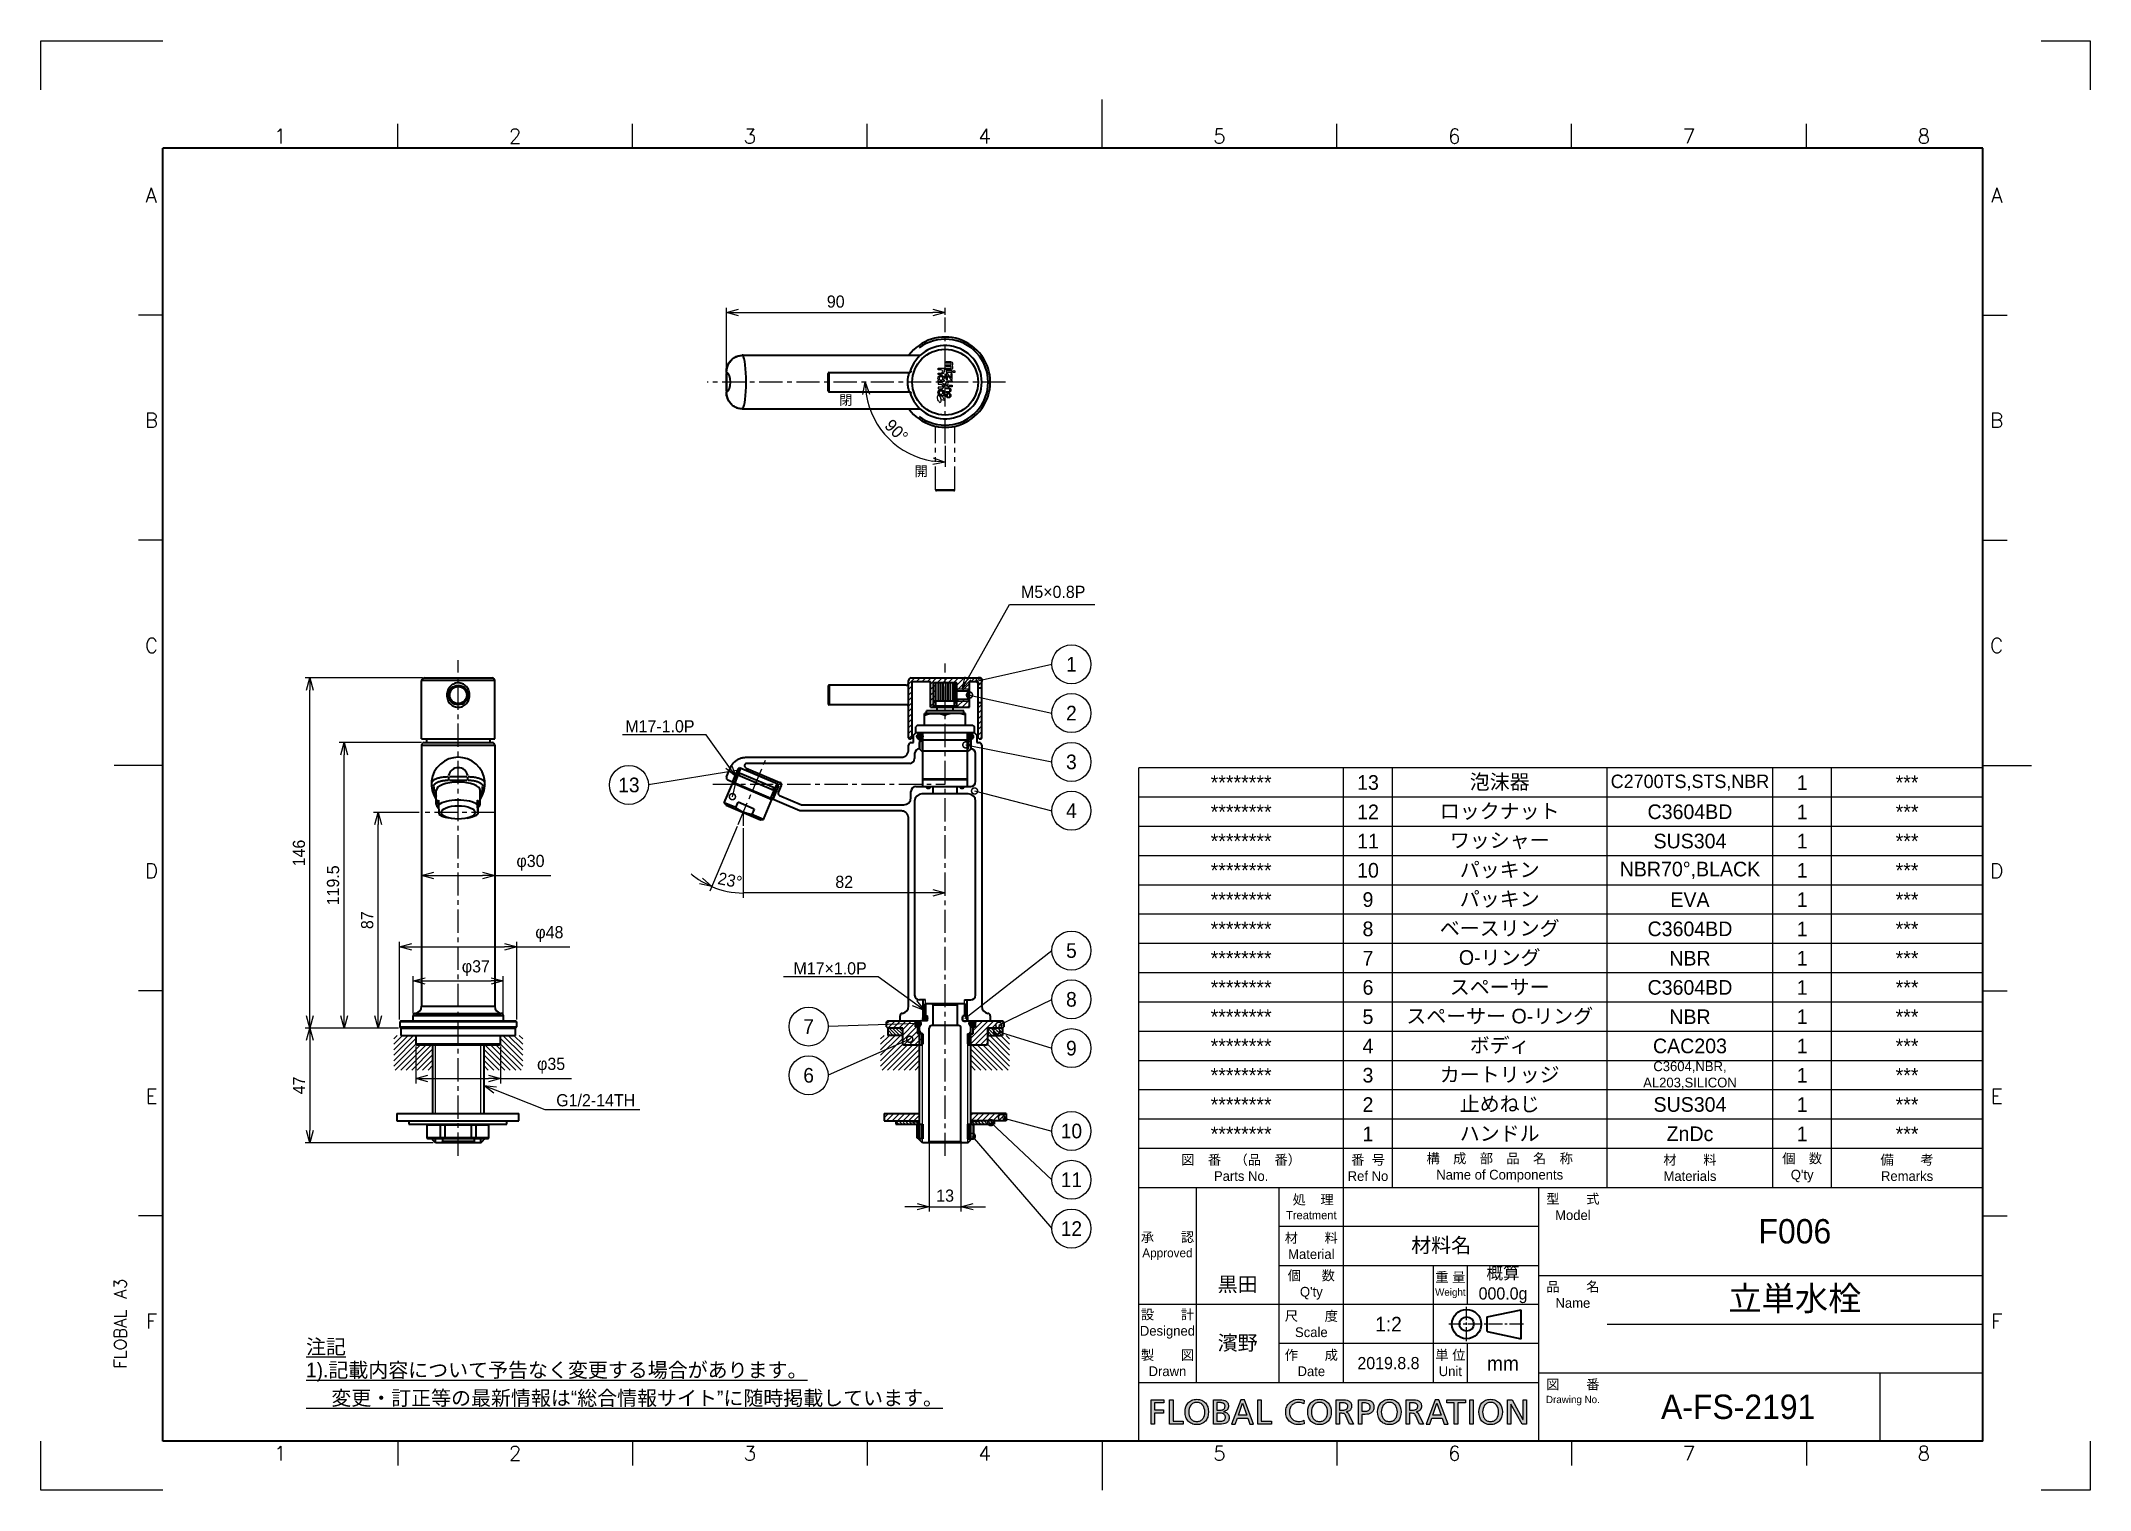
# Model space of a CAD drawing. Header units: millimetres. Extents: x 0 to 840, y 0 to 594.
import ezdxf
from ezdxf import colors
from ezdxf.entities.mleader import LeaderData, LeaderLine
from ezdxf.enums import TextEntityAlignment as Align
from ezdxf.math import Vec2, Vec3

# ---------------------------------------------------------------- set-up
doc = ezdxf.new("R2010")
doc.units = ezdxf.units.MM
doc.header["$LTSCALE"] = 0.3
for name, pattern in [('CENTER', [50.8, 31.75, -6.35, 6.35, -6.35]), ('CENTER2', [28.575, 19.05, -3.175, 3.175, -3.175]), ('PHANTOM', [63.5, 31.75, -6.35, 6.35, -6.35, 6.35, -6.35])]:
    doc.linetypes.add(name, pattern=pattern)
doc.layers.add('_U+B808_U+C774_U+C5B4 1', color=7, linetype='Continuous')
for name, color, linetype, lineweight in [('HATCH', 54, 'Continuous', 9), ('TEXT', 7, 'Continuous', 25), ('中心線', 4, 'CENTER', 18), ('中心線x.5', 4, 'CENTER2', 18), ('二点鎖線', 5, 'PHANTOM', 18), ('実線', 3, 'Continuous', 35), ('寸法', 2, 'Continuous', 18), ('寸法 @ 2', 2, 'Continuous', 18), ('細線', 7, 'Continuous', 18), ('細線 @ 2', 7, 'Continuous', 18)]:
    doc.layers.add(name, color=color, linetype=linetype, lineweight=lineweight)
doc.layers.add('HOJO', color=8, linetype='Continuous', lineweight=13, plot=False)
doc.styles.add('MS Pゴシック', font='')
doc.styles.add('Roman', font='romans.shx', dxfattribs={"bigfont": 'bigfont.shx'})
doc.styles.get("Standard").update_dxf_attribs({"font": 'txt.shx', "bigfont": 'bigfont.shx'})
doc.styles.get('MS Pゴシック').set_extended_font_data('MS PGothic')
doc.dimstyles.new('MyDim S＝1：2', dxfattribs={"dimscale": 2, "dimtxt": 2.5, "dimasz": 2.5, "dimexe": 1, "dimexo": 0.5, "dimgap": 1, "dimtad": 3, "dimdsep": 46, "dimtxsty": 'MS Pゴシック', "dimblk": 'OPEN30', "dimcen": 0, "dimclrd": 256, "dimclre": 256, "dimclrt": 256, "dimazin": 2, "dimtfac": 1, "dimtmove": 0, "dimatfit": 3, "dimldrblk": 'OPEN30', "dimfxl": 0, "dimlwd": 18, "dimlwe": 18, "dimarcsym": 0})

msp = doc.modelspace()

# ---------------------------------------------------------------- texts
at = {"layer": 'HOJO', "char_height": 6, "attachment_point": 5}
for s, insert, width in [('{\\fMS UI Gothic|b0|i0|c128|p2;********}', (492, 290), 84), ('{\\fMS UI Gothic|b0|i0|c128|p2;***}', (765, 290), 62), ('{\\fMS UI Gothic|b0|i0|c128|p2;********}', (492, 278), 84), ('{\\fMS UI Gothic|b0|i0|c128|p2;***}', (765, 278), 62), ('{\\fMS UI Gothic|b0|i0|c128|p2;********}', (492, 266), 84), ('{\\fMS UI Gothic|b0|i0|c128|p2;***}', (765, 266), 62), ('{\\fMS UI Gothic|b0|i0|c128|p2;********}', (492, 254), 84), ('{\\fMS UI Gothic|b0|i0|c128|p2;***}', (765, 254), 62), ('{\\fMS UI Gothic|b0|i0|c128|p2;********}', (492, 242), 84), ('{\\fMS UI Gothic|b0|i0|c128|p2;***}', (765, 242), 62), ('{\\fMS UI Gothic|b0|i0|c128|p2;********}', (492, 230), 84), ('{\\fMS UI Gothic|b0|i0|c128|p2;***}', (765, 230), 62), ('{\\fMS UI Gothic|b0|i0|c128|p2;********}', (492, 218), 84), ('{\\fMS UI Gothic|b0|i0|c128|p2;***}', (765, 218), 62), ('{\\fMS UI Gothic|b0|i0|c128|p2;********}', (492, 206), 84), ('{\\fMS UI Gothic|b0|i0|c128|p2;***}', (765, 206), 62), ('{\\fMS UI Gothic|b0|i0|c128|p2;********}', (492, 194), 84), ('{\\fMS UI Gothic|b0|i0|c128|p2;***}', (765, 194), 62), ('{\\fMS UI Gothic|b0|i0|c128|p2;********}', (492, 182), 84), ('{\\fMS UI Gothic|b0|i0|c128|p2;***}', (765, 182), 62), ('{\\fMS UI Gothic|b0|i0|c128|p2;********}', (492, 170), 84), ('{\\fMS UI Gothic|b0|i0|c128|p2;***}', (765, 170), 62), ('{\\fMS UI Gothic|b0|i0|c128|p2;********}', (492, 158), 84), ('{\\fMS UI Gothic|b0|i0|c128|p2;***}', (765, 158), 62), ('{\\fMS UI Gothic|b0|i0|c128|p2;********}', (492, 146), 84), ('{\\fMS UI Gothic|b0|i0|c128|p2;***}', (765, 146), 62), ('{\\fMS PMincho|b0|i0|c128|p18;材料名}', (574, 100), 80)]:
    msp.add_mtext(s, dxfattribs=dict(at, insert=insert, width=width))
at = {"layer": 'TEXT', "style": 'Roman'}
for s, p in [('1', (98.125, 552)), ('2', (194.375, 552)), ('3', (290.625, 552)), ('4', (386.875, 552)), ('5', (483.125, 552)), ('6', (579.375, 552)), ('7', (675.625, 552)), ('8', (771.875, 552)), ('A', (45.214, 527.833)), ('A', (801.742, 527.833)), ('B', (45.305, 435.5)), ('B', (801.742, 435.5)), ('C', (45.305, 343.167)), ('C', (801.742, 343.167)), ('D', (45.305, 250.833)), ('D', (801.742, 250.833)), ('E', (45.305, 158.5)), ('E', (801.742, 158.5)), ('F', (45.305, 66.167)), ('F', (801.742, 66.167)), ('1', (98.125, 12.04)), ('2', (194.375, 12.04)), ('3', (290.625, 12.04)), ('4', (386.875, 12.04)), ('5', (483.125, 12.04)), ('6', (579.375, 12.04)), ('7', (675.625, 12.04)), ('8', (771.875, 12.04))]:
    msp.add_text(s, height=6, dxfattribs=at).set_placement(p, align=Align.CENTER)
at = {"layer": 'TEXT'}
msp.add_text('FLOBAL A3', height=5, rotation=90, dxfattribs=at).set_placement((35, 49.792))
for s, insert, char_height, width, attachment_point in [('{\\fMS PMincho|b0|i0|c128|p18;黒田}', (490.568, 84), 6, 33.97607, 5), ('{\\fMS PMincho|b0|i0|c128|p18;概算000.0g}', (599.363, 84), 5, 29.27428, 5), ('{\\fMS PMincho|b0|i0|c128|p18;\\L注記}', (108.647, 58.461), 6, 154.49184, 4), ('{\\fMS PMincho|b0|i0|c128|p18;濱野}', (490.568, 60), 6, 33.97607, 5), ('{\\fMS PMincho|b0|i0|c128|p18;\\L1).記載内容について予告なく変更する場合があります。}', (108.647, 48.3), 6, 266.81025, 4), ('{\\fMS PMincho|b0|i0|c128|p18;2019.8.8}', (552.403, 52), 5, 36.80572, 5), ('{\\fMS PMincho|b0|i0|c128|p18;mm}', (599.315, 51.858), 6, 29.3708, 5), ('{\\fMS PMincho|b0|i0|c128|p18;\\L\u3000 変更・訂正等の最新情報は“総合情報サイト”に随時掲載しています。}', (108.647, 37.38), 6, 266.93094, 4)]:
    msp.add_mtext(s, dxfattribs=dict(at, insert=insert, char_height=char_height, width=width, attachment_point=attachment_point))
at = {"layer": '実線', "char_height": 4, "attachment_point": 1}
for s, insert, width in [('{\\fGulim|b1|i0|c128|p50;\\C2;閉}', (327.182, 448.842), 6.02016), ('{\\fGulim|b1|i0|c128|p50;\\C2;開}', (358.106, 419.635), 5.67012)]:
    msp.add_mtext(s, dxfattribs=dict(at, insert=insert, width=width))
at = {"layer": '細線', "attachment_point": 5}
for s, insert, char_height, width in [('{\\fMS UI Gothic|b0|i0|c128|p2;泡沫器}', (598, 290), 6, 88), ('{\\fMS UI Gothic|b0|i0|c128|p2;13}', (544, 290), 6, 20), ('{\\fMS UI Gothic|b0|i0|c128|p2;C2700TS,STS,NBR}', (676, 290), 5.5, 68), ('{\\fMS UI Gothic|b0|i0|c128|p2;1}', (722, 290), 6, 24), ('{\\fMS UI Gothic|b0|i0|c128|p2;12}', (544, 278), 6, 20), ('{\\fMS UI Gothic|b0|i0|c128|p2;ロックナット}', (598, 278), 6, 88), ('{\\fMS UI Gothic|b0|i0|c128|p2;C3604BD}', (676, 278), 6, 68), ('{\\fMS UI Gothic|b0|i0|c128|p2;1}', (722, 278), 6, 24), ('{\\fMS UI Gothic|b0|i0|c128|p2;11}', (544, 266), 6, 20), ('{\\fMS UI Gothic|b0|i0|c128|p2;ワッシャー}', (598, 266), 6, 88), ('{\\fMS UI Gothic|b0|i0|c128|p2;SUS304}', (676, 266), 6, 68), ('{\\fMS UI Gothic|b0|i0|c128|p2;1}', (722, 266), 6, 24), ('{\\fMS UI Gothic|b0|i0|c128|p2;10}', (544, 254), 6, 20), ('{\\fMS UI Gothic|b0|i0|c128|p2;パッキン}', (598, 254), 6, 88), ('{\\fMS UI Gothic|b0|i0|c128|p2;NBR70°,BLACK}', (676, 254), 6, 68), ('{\\fMS UI Gothic|b0|i0|c128|p2;1}', (722, 254), 6, 24), ('{\\fMS UI Gothic|b0|i0|c128|p2;9}', (544, 242), 6, 20), ('{\\fMS UI Gothic|b0|i0|c128|p2;パッキン}', (598, 242), 6, 88), ('{\\fMS UI Gothic|b0|i0|c128|p2;EVA}', (676, 242), 6, 68), ('{\\fMS UI Gothic|b0|i0|c128|p2;1}', (722, 242), 6, 24), ('{\\fMS UI Gothic|b0|i0|c128|p2;8}', (544, 230), 6, 20), ('{\\fMS UI Gothic|b0|i0|c128|p2;ベースリング}', (598, 230), 6, 88), ('{\\fMS UI Gothic|b0|i0|c128|p2;C3604BD}', (676, 230), 6, 68), ('{\\fMS UI Gothic|b0|i0|c128|p2;1}', (722, 230), 6, 24), ('{\\fMS UI Gothic|b0|i0|c128|p2;7}', (544, 218), 6, 20), ('{\\fMS UI Gothic|b0|i0|c128|p2;O-リング}', (598, 218), 6, 88), ('{\\fMS UI Gothic|b0|i0|c128|p2;NBR}', (676, 218), 6, 68), ('{\\fMS UI Gothic|b0|i0|c128|p2;1}', (722, 218), 6, 24), ('{\\fMS UI Gothic|b0|i0|c128|p2;6}', (544, 206), 6, 20), ('{\\fMS UI Gothic|b0|i0|c128|p2;スペーサー}', (598, 206), 6, 88), ('{\\fMS UI Gothic|b0|i0|c128|p2;C3604BD}', (676, 206), 6, 68), ('{\\fMS UI Gothic|b0|i0|c128|p2;1}', (722, 206), 6, 24), ('{\\fMS UI Gothic|b0|i0|c128|p2;5}', (544, 194), 6, 20), ('{\\fMS UI Gothic|b0|i0|c128|p2;スペーサー O-リング}', (598, 194), 6, 88), ('{\\fMS UI Gothic|b0|i0|c128|p2;NBR}', (676, 194), 6, 68), ('{\\fMS UI Gothic|b0|i0|c128|p2;1}', (722, 194), 6, 24), ('{\\fMS UI Gothic|b0|i0|c128|p2;4}', (544, 182), 6, 20), ('{\\fMS UI Gothic|b0|i0|c128|p2;ボディ}', (598, 182), 6, 88), ('{\\fMS UI Gothic|b0|i0|c128|p2;CAC203}', (676, 182), 6, 68), ('{\\fMS UI Gothic|b0|i0|c128|p2;1}', (722, 182), 6, 24), ('{\\fMS UI Gothic|b0|i0|c128|p2;3}', (544, 170), 6, 20), ('{\\fMS UI Gothic|b0|i0|c128|p2;カートリッジ}', (598, 170), 6, 88), ('{\\fMS UI Gothic|b0|i0|c128|p2;C3604,NBR,\\PAL203,SILICON}', (676, 170), 4, 68), ('{\\fMS UI Gothic|b0|i0|c128|p2;1}', (722, 170), 6, 24), ('{\\fMS UI Gothic|b0|i0|c128|p2;2}', (544, 158), 6, 20), ('{\\fMS UI Gothic|b0|i0|c128|p2;止めねじ}', (598, 158), 6, 88), ('{\\fMS UI Gothic|b0|i0|c128|p2;SUS304}', (676, 158), 6, 68), ('{\\fMS UI Gothic|b0|i0|c128|p2;1}', (722, 158), 6, 24), ('{\\fMS UI Gothic|b0|i0|c128|p2;1}', (544, 146), 6, 20), ('{\\fMS UI Gothic|b0|i0|c128|p2;ハンドル}', (598, 146), 6, 88), ('{\\fMS UI Gothic|b0|i0|c128|p2;ZnDc}', (676, 146), 6, 68), ('{\\fMS UI Gothic|b0|i0|c128|p2;1}', (722, 146), 6, 24), ('{\\fMS UI Gothic|b0|i0|c128|p2;図\u3000番\u3000（品\u3000番）\\PParts No.}', (492, 132), 4, 84), ('{\\fMS UI Gothic|b0|i0|c128|p2;番  号Ref No}', (544, 132), 4, 20), ('{\\fMS UI Gothic|b0|i0|c128|p2;構\u3000成\u3000部\u3000品\u3000名\u3000称\\PName of Components}', (598, 132), 4, 88), ('{\\fMS UI Gothic|b0|i0|c128|p2;材\u3000\u3000料\\PMaterials}', (676, 132), 4, 68), ("{\\fMS UI Gothic|b0|i0|c128|p2;個\u3000数Q'ty}", (722, 132), 4, 24), ('{\\fMS UI Gothic|b0|i0|c128|p2;備\u3000\u3000考\\PRemarks}', (765, 132), 4, 62), ('{\\fMS UI Gothic|b0|i0|c128|p50; 処    理\\H0.85x;Treatment}', (520.778, 116), 4, 26.44393), ('{\\fMS UI Gothic|b0|i0|c128|p2;型\u3000\u3000式\\P\\fMS UI Gothic|b0|i0|c128|p50;Model}', (628, 116), 4, 28), ('{\\fMS PMincho|b0|i0|c128|p18;F006}', (719, 106), 10, 154), ('{\\fMS UI Gothic|b0|i0|c128|p50;承\u3000\u3000認\\P\\H0.9x;Approved}', (461.79, 100), 4, 23.58), ('{\\fMS UI Gothic|b0|i0|c128|p2;材\u3000\u3000料\\PMaterial}', (520.778, 100), 4, 26.44393), ("{\\fMS UI Gothic|b0|i0|c128|p2;個  \u3000数Q'ty}", (520.778, 84), 4, 26.44393), ('{\\fMS UI Gothic|b0|i0|c128|p50;重 量\\H0.7502x;Weight\\H1.333x; }', (577.766, 84), 3.999, 13.92), ('{\\fMS UI Gothic|b0|i0|c128|p2;品\u3000\u3000名\\fMS UI Gothic|b0|i0|c128|p50;Name}', (628, 80), 4, 28), ('{\\fMS PMincho|b0|i0|c128|p18;立単水栓}', (719, 78), 10, 154), ('{\\fMS UI Gothic|b0|i0|c128|p2;設\u3000\u3000計Designed}', (461.79, 68), 4, 23.58), ('{\\fMS UI Gothic|b0|i0|c128|p50;尺\u3000\u3000度Scale}', (520.778, 68), 4, 26.44393), ('{\\fMS PMincho|b0|i0|c128|p18;1:2}', (552.403, 68), 6, 36.80572), ('{\\fMS UI Gothic|b0|i0|c128|p2;製\u3000\u3000図Drawn}', (461.79, 52), 4, 23.58), ('{\\fMS UI Gothic|b0|i0|c128|p2;作\u3000\u3000成Date}', (520.778, 52), 4, 26.44393), ('{\\fMS UI Gothic|b0|i0|c128|p50;単 位\\P\\H1x;Unit}', (577.766, 52), 3.999, 13.92), ('{\\fMS UI Gothic|b0|i0|c128|p50;図\u3000\u3000番\\fMS UI Gothic|b0|i0|c128|p2;\\P\\fMS UI Gothic|b0|i0|c128|p50;\\H0.75x;Drawing No.}', (628, 40), 4, 28), ('{\\fMS PMincho|b0|i0|c128|p18;A-FS-2191}', (695.769, 34.053), 10, 116.2445)]:
    msp.add_mtext(s, dxfattribs=dict(at, insert=insert, char_height=char_height, width=width))

# ---------------------------------------------------------------- blocks, each defined once
blk = doc.blocks.new('FLOBAL CORPORATIOM')
at = {"layer": 'TEXT'}
h = blk.add_hatch(color=256, dxfattribs=at)
h.paths.add_polyline_path([(16.86, 1.72), (16.79, 1.86), (16.7, 1.99), (16.6, 2.1), (16.48, 2.19), (16.35, 2.27), (16.21, 2.34), (16.06, 2.39), (15.73, 2.46), (15.01, 2.5), (13.79, 2.5), (13.79, -2.5), (14.5, -2.5), (14.5, -0.28), (14.93, -0.28), (15.19, -0.29), (15.3, -0.31), (15.36, -0.32), (15.41, -0.34), (15.46, -0.37), (15.51, -0.4), (15.55, -0.44), (15.6, -0.48), (15.69, -0.61), (15.77, -0.77), (16.54, -2.5), (17.35, -2.5), (16.41, -0.51), (16.3, -0.31), (16.25, -0.24), (16.19, -0.17), (16.13, -0.12), (16.07, -0.08), (15.92, -0.01), (15.92, 0.01), (16.13, 0.06), (16.33, 0.14), (16.5, 0.25), (16.65, 0.39), (16.72, 0.46), (16.78, 0.54), (16.83, 0.63), (16.87, 0.73), (16.91, 0.82), (16.93, 0.93), (16.95, 1.03), (16.95, 1.15), (16.94, 1.36), (16.91, 1.55)])
h.paths.add_polyline_path([(14.5, 1.87), (15.19, 1.87), (15.42, 1.86), (15.62, 1.82), (15.71, 1.79), (15.8, 1.76), (15.87, 1.72), (15.94, 1.67), (16, 1.62), (16.05, 1.56), (16.09, 1.5), (16.13, 1.44), (16.16, 1.37), (16.18, 1.29), (16.19, 1.21), (16.19, 1.13), (16.19, 1.04), (16.17, 0.96), (16.15, 0.88), (16.12, 0.81), (16.08, 0.74), (16.03, 0.67), (15.97, 0.61), (15.91, 0.56), (15.83, 0.51), (15.75, 0.47), (15.57, 0.41), (15.35, 0.36), (15.11, 0.35), (14.5, 0.35)], flags=16)
h.paths.add_polyline_path([(-37.77, -0.22), (-35.91, -0.22), (-35.91, 0.41), (-37.77, 0.41), (-37.77, 1.87), (-35.83, 1.87), (-35.83, 2.5), (-38.48, 2.5), (-38.48, -2.5), (-37.77, -2.5)])
h.paths.add_polyline_path([(-34.69, -2.5), (-31.88, -2.5), (-31.88, -1.87), (-33.97, -1.87), (-33.97, 2.5), (-34.69, 2.5)])
h.paths.add_polyline_path([(-30.34, 2.28), (-30.53, 2.16), (-30.71, 2.01), (-30.88, 1.85), (-31.02, 1.67), (-31.15, 1.47), (-31.26, 1.26), (-31.35, 1.03), (-31.47, 0.54), (-31.51, 0), (-31.47, -0.55), (-31.35, -1.04), (-31.26, -1.27), (-31.15, -1.49), (-31.03, -1.68), (-30.88, -1.86), (-30.72, -2.02), (-30.54, -2.17), (-30.34, -2.29), (-30.12, -2.4), (-29.89, -2.48), (-29.65, -2.54), (-29.38, -2.57), (-29.1, -2.59), (-28.83, -2.57), (-28.56, -2.54), (-28.32, -2.48), (-28.09, -2.4), (-27.87, -2.29), (-27.67, -2.17), (-27.49, -2.02), (-27.33, -1.86), (-27.18, -1.68), (-27.06, -1.49), (-26.95, -1.27), (-26.86, -1.04), (-26.74, -0.55), (-26.7, 0), (-26.74, 0.54), (-26.86, 1.03), (-26.95, 1.26), (-27.06, 1.47), (-27.19, 1.67), (-27.33, 1.85), (-27.5, 2.01), (-27.68, 2.16), (-27.87, 2.28), (-28.09, 2.39), (-28.32, 2.47), (-28.57, 2.54), (-28.83, 2.57), (-29.1, 2.59), (-29.38, 2.57), (-29.64, 2.54), (-29.89, 2.47), (-30.12, 2.39)])
h.paths.add_polyline_path([(-29.83, 1.8), (-29.67, 1.86), (-29.49, 1.92), (-29.31, 1.95), (-29.1, 1.96), (-28.9, 1.94), (-28.72, 1.91), (-28.54, 1.86), (-28.38, 1.79), (-28.23, 1.7), (-28.1, 1.6), (-27.98, 1.49), (-27.87, 1.36), (-27.77, 1.22), (-27.69, 1.06), (-27.56, 0.73), (-27.48, 0.38), (-27.46, 0), (-27.48, -0.37), (-27.55, -0.73), (-27.67, -1.06), (-27.75, -1.21), (-27.85, -1.35), (-27.96, -1.48), (-28.08, -1.6), (-28.21, -1.7), (-28.36, -1.79), (-28.52, -1.86), (-28.7, -1.91), (-28.9, -1.94), (-29.1, -1.96), (-29.31, -1.94), (-29.51, -1.91), (-29.69, -1.86), (-29.85, -1.79), (-30, -1.7), (-30.13, -1.6), (-30.25, -1.48), (-30.36, -1.35), (-30.45, -1.21), (-30.54, -1.06), (-30.66, -0.73), (-30.73, -0.37), (-30.75, 0), (-30.73, 0.38), (-30.65, 0.74), (-30.52, 1.07), (-30.44, 1.22), (-30.34, 1.36), (-30.23, 1.49), (-30.11, 1.61), (-29.98, 1.71)], flags=16)
h.paths.add_polyline_path([(-25.71, -2.5), (-24.38, -2.5), (-24.01, -2.49), (-23.65, -2.44), (-23.33, -2.36), (-23.18, -2.31), (-23.04, -2.24), (-22.92, -2.16), (-22.81, -2.06), (-22.71, -1.95), (-22.63, -1.83), (-22.56, -1.69), (-22.51, -1.53), (-22.48, -1.36), (-22.47, -1.17), (-22.48, -1.04), (-22.5, -0.92), (-22.52, -0.8), (-22.56, -0.69), (-22.61, -0.59), (-22.66, -0.49), (-22.73, -0.41), (-22.8, -0.32), (-22.88, -0.25), (-22.97, -0.19), (-23.06, -0.13), (-23.17, -0.08), (-23.39, 0), (-23.63, 0.04), (-23.63, 0.05), (-23.41, 0.12), (-23.21, 0.21), (-23.03, 0.31), (-22.95, 0.38), (-22.88, 0.45), (-22.82, 0.52), (-22.76, 0.6), (-22.71, 0.69), (-22.68, 0.79), (-22.64, 0.89), (-22.62, 1), (-22.6, 1.24), (-22.61, 1.41), (-22.64, 1.56), (-22.68, 1.7), (-22.73, 1.83), (-22.8, 1.94), (-22.88, 2.04), (-22.98, 2.14), (-23.09, 2.22), (-23.21, 2.29), (-23.35, 2.34), (-23.65, 2.43), (-23.98, 2.48), (-24.36, 2.5), (-25.71, 2.5)])
h.paths.add_polyline_path([(-25, 1.91), (-24.24, 1.91), (-24.08, 1.9), (-23.92, 1.88), (-23.77, 1.83), (-23.69, 1.8), (-23.63, 1.76), (-23.56, 1.72), (-23.5, 1.66), (-23.45, 1.6), (-23.4, 1.53), (-23.37, 1.46), (-23.34, 1.37), (-23.32, 1.27), (-23.32, 1.17), (-23.33, 1.04), (-23.35, 0.92), (-23.38, 0.82), (-23.42, 0.73), (-23.48, 0.65), (-23.54, 0.59), (-23.62, 0.53), (-23.7, 0.49), (-23.79, 0.45), (-23.89, 0.42), (-24.11, 0.39), (-24.6, 0.37), (-25, 0.37)], flags=16)
h.paths.add_polyline_path([(-25, -0.22), (-24.53, -0.22), (-24.07, -0.25), (-23.85, -0.3), (-23.75, -0.33), (-23.65, -0.37), (-23.56, -0.42), (-23.48, -0.48), (-23.41, -0.56), (-23.35, -0.64), (-23.3, -0.73), (-23.26, -0.84), (-23.24, -0.97), (-23.23, -1.1), (-23.24, -1.22), (-23.26, -1.33), (-23.29, -1.43), (-23.33, -1.51), (-23.39, -1.59), (-23.45, -1.66), (-23.52, -1.71), (-23.6, -1.76), (-23.69, -1.8), (-23.79, -1.83), (-23.99, -1.88), (-24.46, -1.91), (-25, -1.91)], flags=16)
h.paths.add_polyline_path([(-21.97, -2.5), (-21.22, -2.5), (-20.78, -1.24), (-18.67, -1.24), (-18.23, -2.5), (-17.45, -2.5), (-19.32, 2.5), (-20.08, 2.5)])
h.paths.add_polyline_path([(-19.72, 1.78), (-18.88, -0.65), (-20.57, -0.65)], flags=16)
h.paths.add_polyline_path([(-15.89, 2.5), (-16.6, 2.5), (-16.6, -2.5), (-13.8, -2.5), (-13.8, -1.87), (-15.89, -1.87)])
h.paths.add_polyline_path([(-9.04, 2.47), (-9.29, 2.39), (-9.52, 2.29), (-9.74, 2.17), (-9.94, 2.03), (-10.13, 1.87), (-10.29, 1.69), (-10.44, 1.5), (-10.57, 1.29), (-10.68, 1.07), (-10.76, 0.83), (-10.82, 0.57), (-10.86, 0.3), (-10.87, 0.02), (-10.86, -0.27), (-10.83, -0.55), (-10.77, -0.81), (-10.69, -1.06), (-10.58, -1.29), (-10.46, -1.5), (-10.31, -1.7), (-10.15, -1.88), (-9.97, -2.04), (-9.77, -2.18), (-9.55, -2.3), (-9.32, -2.4), (-9.07, -2.48), (-8.81, -2.54), (-8.24, -2.59), (-7.7, -2.56), (-7.4, -2.5), (-7.1, -2.41), (-7.14, -1.71), (-7.25, -1.77), (-7.37, -1.81), (-7.65, -1.89), (-7.95, -1.94), (-8.23, -1.96), (-8.42, -1.95), (-8.61, -1.92), (-8.79, -1.88), (-8.96, -1.82), (-9.13, -1.74), (-9.28, -1.65), (-9.43, -1.54), (-9.56, -1.42), (-9.68, -1.28), (-9.79, -1.14), (-9.89, -0.97), (-9.97, -0.8), (-10.03, -0.62), (-10.08, -0.42), (-10.11, -0.22), (-10.12, 0), (-10.11, 0.21), (-10.08, 0.41), (-10.04, 0.6), (-9.98, 0.78), (-9.9, 0.95), (-9.81, 1.11), (-9.71, 1.26), (-9.59, 1.4), (-9.46, 1.52), (-9.31, 1.63), (-9.15, 1.73), (-8.98, 1.81), (-8.8, 1.87), (-8.61, 1.92), (-8.41, 1.95), (-8.2, 1.96, -0.133027), (-7.16, 1.68), (-7.11, 2.37, 0.10488), (-8.23, 2.59), (-8.78, 2.53)])
h.paths.add_polyline_path([(-5.39, 2.16), (-5.57, 2.01), (-5.73, 1.85), (-5.88, 1.67), (-6.01, 1.47), (-6.11, 1.26), (-6.2, 1.03), (-6.33, 0.54), (-6.37, 0), (-6.33, -0.55), (-6.2, -1.04), (-6.12, -1.27), (-6.01, -1.49), (-5.88, -1.68), (-5.74, -1.86), (-5.57, -2.02), (-5.39, -2.17), (-5.19, -2.29), (-4.98, -2.4), (-4.75, -2.48), (-4.5, -2.54), (-4.24, -2.57), (-3.96, -2.59), (-3.68, -2.57), (-3.42, -2.54), (-3.17, -2.48), (-2.94, -2.4), (-2.73, -2.29), (-2.53, -2.17), (-2.35, -2.02), (-2.18, -1.86), (-2.04, -1.68), (-1.91, -1.49), (-1.8, -1.27), (-1.71, -1.04), (-1.59, -0.55), (-1.55, 0), (-1.59, 0.54), (-1.71, 1.03), (-1.8, 1.26), (-1.91, 1.47), (-2.04, 1.67), (-2.19, 1.85), (-2.35, 2.01), (-2.53, 2.16), (-2.73, 2.28), (-2.94, 2.39), (-3.17, 2.47), (-3.42, 2.54), (-3.68, 2.57), (-3.96, 2.59), (-4.24, 2.57), (-4.5, 2.54), (-4.75, 2.47), (-4.98, 2.39), (-5.19, 2.28)])
h.paths.add_polyline_path([(-4.83, 1.71), (-4.68, 1.8), (-4.52, 1.86), (-4.35, 1.92), (-4.16, 1.95), (-3.96, 1.96), (-3.76, 1.94), (-3.57, 1.91), (-3.4, 1.86), (-3.24, 1.79), (-3.09, 1.7), (-2.95, 1.6), (-2.83, 1.49), (-2.72, 1.36), (-2.63, 1.22), (-2.54, 1.06), (-2.41, 0.73), (-2.34, 0.38), (-2.31, 0), (-2.34, -0.37), (-2.41, -0.73), (-2.53, -1.06), (-2.61, -1.21), (-2.7, -1.35), (-2.81, -1.48), (-2.93, -1.6), (-3.07, -1.7), (-3.22, -1.79), (-3.38, -1.86), (-3.56, -1.91), (-3.75, -1.94), (-3.96, -1.96), (-4.17, -1.94), (-4.36, -1.91), (-4.54, -1.86), (-4.7, -1.79), (-4.85, -1.7), (-4.99, -1.6), (-5.11, -1.48), (-5.22, -1.35), (-5.31, -1.21), (-5.39, -1.06), (-5.51, -0.73), (-5.58, -0.37), (-5.61, 0), (-5.58, 0.38), (-5.5, 0.74), (-5.38, 1.07), (-5.29, 1.22), (-5.2, 1.36), (-5.09, 1.49), (-4.97, 1.61)], flags=16)
h.paths.add_polyline_path([(-0.54, -2.5), (0.17, -2.5), (0.17, -0.28), (0.6, -0.28), (0.86, -0.29), (0.98, -0.31), (1.03, -0.32), (1.08, -0.34), (1.13, -0.37), (1.18, -0.4), (1.23, -0.44), (1.27, -0.48), (1.36, -0.61), (1.44, -0.77), (2.21, -2.5), (3.03, -2.5), (2.08, -0.51), (1.97, -0.31), (1.92, -0.24), (1.86, -0.17), (1.81, -0.12), (1.74, -0.08), (1.59, -0.01), (1.59, 0.01), (1.8, 0.06), (2, 0.14), (2.17, 0.25), (2.33, 0.39), (2.39, 0.46), (2.45, 0.54), (2.5, 0.63), (2.54, 0.73), (2.58, 0.82), (2.6, 0.93), (2.62, 1.03), (2.62, 1.15), (2.61, 1.36), (2.58, 1.55), (2.53, 1.72), (2.46, 1.86), (2.37, 1.99), (2.27, 2.1), (2.15, 2.19), (2.02, 2.27), (1.88, 2.34), (1.73, 2.39), (1.4, 2.46), (0.68, 2.5), (-0.54, 2.5)])
h.paths.add_polyline_path([(0.17, 1.87), (0.86, 1.87), (1.09, 1.86), (1.3, 1.82), (1.39, 1.79), (1.47, 1.76), (1.54, 1.72), (1.61, 1.67), (1.67, 1.62), (1.72, 1.56), (1.76, 1.5), (1.8, 1.44), (1.83, 1.37), (1.85, 1.29), (1.86, 1.21), (1.86, 1.13), (1.86, 1.04), (1.85, 0.96), (1.82, 0.88), (1.79, 0.81), (1.75, 0.74), (1.7, 0.67), (1.64, 0.61), (1.58, 0.56), (1.51, 0.51), (1.42, 0.47), (1.24, 0.41), (1.02, 0.36), (0.78, 0.35), (0.17, 0.35)], flags=16)
h.paths.add_polyline_path([(4.01, -2.5), (4.73, -2.5), (4.73, -0.5), (5.43, -0.5), (5.77, -0.48), (6.09, -0.42), (6.39, -0.32), (6.53, -0.25), (6.66, -0.17), (6.77, -0.07), (6.88, 0.04), (6.97, 0.16), (7.05, 0.3), (7.12, 0.45), (7.16, 0.62), (7.19, 0.8), (7.2, 1), (7.19, 1.21), (7.16, 1.39), (7.12, 1.56), (7.05, 1.72), (6.97, 1.85), (6.88, 1.98), (6.77, 2.08), (6.65, 2.18), (6.51, 2.26), (6.37, 2.33), (6.05, 2.43), (5.7, 2.48), (5.32, 2.5), (4.01, 2.5)])
h.paths.add_polyline_path([(4.73, 1.87), (5.34, 1.87), (5.51, 1.86), (5.7, 1.82), (5.88, 1.76), (6.06, 1.68), (6.14, 1.62), (6.21, 1.56), (6.28, 1.49), (6.33, 1.41), (6.38, 1.32), (6.41, 1.23), (6.43, 1.12), (6.44, 1.01), (6.44, 0.89), (6.42, 0.78), (6.39, 0.68), (6.35, 0.59), (6.3, 0.51), (6.24, 0.44), (6.18, 0.38), (6.11, 0.32), (6.03, 0.27), (5.95, 0.23), (5.78, 0.17), (5.61, 0.14), (5.44, 0.13), (4.73, 0.13)], flags=16)
h.paths.add_polyline_path([(8.94, 2.16), (8.76, 2.01), (8.59, 1.85), (8.45, 1.67), (8.32, 1.47), (8.21, 1.26), (8.12, 1.03), (8, 0.54), (7.96, 0), (8, -0.55), (8.12, -1.04), (8.21, -1.27), (8.32, -1.49), (8.45, -1.68), (8.59, -1.86), (8.76, -2.02), (8.94, -2.17), (9.13, -2.29), (9.35, -2.4), (9.58, -2.48), (9.83, -2.54), (10.09, -2.57), (10.37, -2.59), (10.65, -2.57), (10.91, -2.54), (11.16, -2.48), (11.39, -2.4), (11.6, -2.29), (11.8, -2.17), (11.98, -2.02), (12.14, -1.86), (12.29, -1.68), (12.42, -1.49), (12.52, -1.27), (12.61, -1.04), (12.73, -0.55), (12.77, 0), (12.73, 0.54), (12.61, 1.03), (12.52, 1.26), (12.41, 1.47), (12.29, 1.67), (12.14, 1.85), (11.98, 2.01), (11.8, 2.16), (11.6, 2.28), (11.38, 2.39), (11.15, 2.47), (10.91, 2.54), (10.65, 2.57), (10.37, 2.59), (10.09, 2.57), (9.83, 2.54), (9.58, 2.47), (9.35, 2.39), (9.14, 2.28)])
h.paths.add_polyline_path([(9.36, 1.61), (9.5, 1.71), (9.65, 1.8), (9.81, 1.86), (9.98, 1.92), (10.17, 1.95), (10.37, 1.96), (10.57, 1.94), (10.76, 1.91), (10.93, 1.86), (11.09, 1.79), (11.24, 1.7), (11.37, 1.6), (11.5, 1.49), (11.61, 1.36), (11.7, 1.22), (11.79, 1.06), (11.91, 0.73), (11.99, 0.38), (12.02, 0), (11.99, -0.37), (11.92, -0.73), (11.8, -1.06), (11.72, -1.21), (11.62, -1.35), (11.52, -1.48), (11.4, -1.6), (11.26, -1.7), (11.11, -1.79), (10.95, -1.86), (10.77, -1.91), (10.58, -1.94), (10.37, -1.96), (10.16, -1.94), (9.97, -1.91), (9.79, -1.86), (9.62, -1.79), (9.47, -1.7), (9.34, -1.6), (9.22, -1.48), (9.11, -1.35), (9.02, -1.21), (8.94, -1.06), (8.82, -0.73), (8.74, -0.37), (8.72, 0), (8.75, 0.38), (8.82, 0.74), (8.95, 1.07), (9.03, 1.22), (9.13, 1.36), (9.24, 1.49)], flags=16)
h.paths.add_polyline_path([(17.88, -2.5), (18.63, -2.5), (19.07, -1.24), (21.18, -1.24), (21.62, -2.5), (22.4, -2.5), (20.53, 2.5), (19.78, 2.5)])
h.paths.add_polyline_path([(20.13, 1.78), (20.98, -0.65), (19.28, -0.65)], flags=16)
h.paths.add_polyline_path([(23.68, 1.87), (23.68, -2.5), (24.4, -2.5), (24.4, 1.87), (25.95, 1.87), (25.95, 2.5), (22.13, 2.5), (22.13, 1.87)])
h.paths.add_polyline_path([(27.56, 2.5), (26.85, 2.5), (26.85, -2.5), (27.56, -2.5)])
h.paths.add_polyline_path([(32.55, 2.16), (32.35, 2.28), (32.14, 2.39), (31.91, 2.47), (31.66, 2.54), (31.4, 2.57), (31.12, 2.59), (30.84, 2.57), (30.58, 2.54), (30.33, 2.47), (30.1, 2.39), (29.89, 2.28), (29.69, 2.16), (29.51, 2.01), (29.35, 1.85), (29.2, 1.67), (29.07, 1.47), (28.97, 1.26), (28.88, 1.03), (28.75, 0.54), (28.71, 0), (28.75, -0.55), (28.88, -1.04), (28.96, -1.27), (29.07, -1.49), (29.2, -1.68), (29.34, -1.86), (29.51, -2.02), (29.69, -2.17), (29.89, -2.29), (30.1, -2.4), (30.33, -2.48), (30.58, -2.54), (30.84, -2.57), (31.12, -2.59), (31.4, -2.57), (31.66, -2.54), (31.91, -2.48), (32.14, -2.4), (32.35, -2.29), (32.55, -2.17), (32.73, -2.02), (32.9, -1.86), (33.04, -1.68), (33.17, -1.49), (33.28, -1.27), (33.37, -1.04), (33.49, -0.55), (33.53, 0), (33.49, 0.54), (33.36, 1.03), (33.27, 1.26), (33.17, 1.47), (33.04, 1.67), (32.89, 1.85), (32.73, 2.01)])
h.paths.add_polyline_path([(32.13, 1.6), (32.25, 1.49), (32.36, 1.36), (32.45, 1.22), (32.54, 1.06), (32.67, 0.73), (32.74, 0.38), (32.77, 0), (32.74, -0.37), (32.67, -0.73), (32.55, -1.06), (32.47, -1.21), (32.38, -1.35), (32.27, -1.48), (32.15, -1.6), (32.01, -1.7), (31.86, -1.79), (31.7, -1.86), (31.52, -1.91), (31.33, -1.94), (31.12, -1.96), (30.91, -1.94), (30.72, -1.91), (30.54, -1.86), (30.38, -1.79), (30.23, -1.7), (30.09, -1.6), (29.97, -1.48), (29.86, -1.35), (29.77, -1.21), (29.69, -1.06), (29.57, -0.73), (29.5, -0.37), (29.47, 0), (29.5, 0.38), (29.58, 0.74), (29.7, 1.07), (29.79, 1.22), (29.88, 1.36), (29.99, 1.49), (30.11, 1.61), (30.25, 1.71), (30.4, 1.8), (30.56, 1.86), (30.73, 1.92), (30.92, 1.95), (31.12, 1.96), (31.32, 1.94), (31.51, 1.91), (31.68, 1.86), (31.84, 1.79), (31.99, 1.7)], flags=16)
h.paths.add_polyline_path([(34.57, 2.5), (34.57, -2.5), (35.29, -2.5), (35.29, 1.61), (35.3, 1.61), (37.57, -2.5), (38.48, -2.5), (38.48, 2.5), (37.77, 2.5), (37.77, -1.53), (37.75, -1.53), (35.55, 2.5)])
for points in [[(-38.48, 2.5), (-35.83, 2.5), (-35.83, 1.87), (-37.77, 1.87), (-37.77, 0.41), (-35.91, 0.41), (-35.91, -0.22), (-37.77, -0.22), (-37.77, -2.5), (-38.48, -2.5), (-38.48, 2.5)], [(-34.69, 2.5), (-33.97, 2.5), (-33.97, -1.87), (-31.88, -1.87), (-31.88, -2.5), (-34.69, -2.5), (-34.69, 2.5)], [(-29.1, 2.59), (-28.83, 2.57), (-28.57, 2.54), (-28.32, 2.47), (-28.09, 2.39), (-27.87, 2.28), (-27.68, 2.16), (-27.5, 2.01), (-27.33, 1.85), (-27.19, 1.67), (-27.06, 1.47), (-26.95, 1.26), (-26.86, 1.03), (-26.74, 0.54), (-26.7, 0), (-26.74, -0.55), (-26.86, -1.04), (-26.95, -1.27), (-27.06, -1.49), (-27.18, -1.68), (-27.33, -1.86), (-27.49, -2.02), (-27.67, -2.17), (-27.87, -2.29), (-28.09, -2.4), (-28.32, -2.48), (-28.56, -2.54), (-28.83, -2.57), (-29.1, -2.59), (-29.38, -2.57), (-29.65, -2.54), (-29.89, -2.48), (-30.12, -2.4), (-30.34, -2.29), (-30.54, -2.17), (-30.72, -2.02), (-30.88, -1.86), (-31.03, -1.68), (-31.15, -1.49), (-31.26, -1.27), (-31.35, -1.04), (-31.47, -0.55), (-31.51, 0), (-31.47, 0.54), (-31.35, 1.03), (-31.26, 1.26), (-31.15, 1.47), (-31.02, 1.67), (-30.88, 1.85), (-30.71, 2.01), (-30.53, 2.16), (-30.34, 2.28), (-30.12, 2.39), (-29.89, 2.47), (-29.64, 2.54), (-29.38, 2.57), (-29.1, 2.59)], [(-29.1, -1.96), (-28.9, -1.94), (-28.7, -1.91), (-28.52, -1.86), (-28.36, -1.79), (-28.21, -1.7), (-28.08, -1.6), (-27.96, -1.48), (-27.85, -1.35), (-27.75, -1.21), (-27.67, -1.06), (-27.55, -0.73), (-27.48, -0.37), (-27.46, 0), (-27.48, 0.38), (-27.56, 0.73), (-27.69, 1.06), (-27.77, 1.22), (-27.87, 1.36), (-27.98, 1.49), (-28.1, 1.6), (-28.23, 1.7), (-28.38, 1.79), (-28.54, 1.86), (-28.72, 1.91), (-28.9, 1.94), (-29.1, 1.96), (-29.31, 1.95), (-29.49, 1.92), (-29.67, 1.86), (-29.83, 1.8), (-29.98, 1.71), (-30.11, 1.61), (-30.23, 1.49), (-30.34, 1.36), (-30.44, 1.22), (-30.52, 1.07), (-30.65, 0.74), (-30.73, 0.38), (-30.75, 0), (-30.73, -0.37), (-30.66, -0.73), (-30.54, -1.06), (-30.45, -1.21), (-30.36, -1.35), (-30.25, -1.48), (-30.13, -1.6), (-30, -1.7), (-29.85, -1.79), (-29.69, -1.86), (-29.51, -1.91), (-29.31, -1.94), (-29.1, -1.96)], [(-25.71, 2.5), (-24.36, 2.5), (-23.98, 2.48), (-23.65, 2.43), (-23.35, 2.34), (-23.21, 2.29), (-23.09, 2.22), (-22.98, 2.14), (-22.88, 2.04), (-22.8, 1.94), (-22.73, 1.83), (-22.68, 1.7), (-22.64, 1.56), (-22.61, 1.41), (-22.6, 1.24), (-22.62, 1), (-22.64, 0.89), (-22.68, 0.79), (-22.71, 0.69), (-22.76, 0.6), (-22.82, 0.52), (-22.88, 0.45), (-22.95, 0.38), (-23.03, 0.31), (-23.21, 0.21), (-23.41, 0.12), (-23.63, 0.05), (-23.63, 0.04), (-23.39, 0), (-23.17, -0.08), (-23.06, -0.13), (-22.97, -0.19), (-22.88, -0.25), (-22.8, -0.32), (-22.73, -0.41), (-22.66, -0.49), (-22.61, -0.59), (-22.56, -0.69), (-22.52, -0.8), (-22.5, -0.92), (-22.48, -1.04), (-22.47, -1.17), (-22.48, -1.36), (-22.51, -1.53), (-22.56, -1.69), (-22.63, -1.83), (-22.71, -1.95), (-22.81, -2.06), (-22.92, -2.16), (-23.04, -2.24), (-23.18, -2.31), (-23.33, -2.36), (-23.65, -2.44), (-24.01, -2.49), (-24.38, -2.5), (-25.71, -2.5), (-25.71, 2.5)], [(-25, 0.37), (-24.6, 0.37), (-24.11, 0.39), (-23.89, 0.42), (-23.79, 0.45), (-23.7, 0.49), (-23.62, 0.53), (-23.54, 0.59), (-23.48, 0.65), (-23.42, 0.73), (-23.38, 0.82), (-23.35, 0.92), (-23.33, 1.04), (-23.32, 1.17), (-23.32, 1.27), (-23.34, 1.37), (-23.37, 1.46), (-23.4, 1.53), (-23.45, 1.6), (-23.5, 1.66), (-23.56, 1.72), (-23.63, 1.76), (-23.69, 1.8), (-23.77, 1.83), (-23.92, 1.88), (-24.08, 1.9), (-24.24, 1.91), (-25, 1.91), (-25, 0.37)], [(-18.23, -2.5), (-17.45, -2.5), (-19.32, 2.5), (-20.08, 2.5), (-21.97, -2.5), (-21.22, -2.5), (-20.78, -1.24), (-18.67, -1.24), (-18.23, -2.5)], [(-20.57, -0.65), (-19.72, 1.78), (-18.88, -0.65), (-20.57, -0.65)], [(-16.6, 2.5), (-15.89, 2.5), (-15.89, -1.87), (-13.8, -1.87), (-13.8, -2.5), (-16.6, -2.5), (-16.6, 2.5)], [(-3.96, 2.59), (-3.68, 2.57), (-3.42, 2.54), (-3.17, 2.47), (-2.94, 2.39), (-2.73, 2.28), (-2.53, 2.16), (-2.35, 2.01), (-2.19, 1.85), (-2.04, 1.67), (-1.91, 1.47), (-1.8, 1.26), (-1.71, 1.03), (-1.59, 0.54), (-1.55, 0), (-1.59, -0.55), (-1.71, -1.04), (-1.8, -1.27), (-1.91, -1.49), (-2.04, -1.68), (-2.18, -1.86), (-2.35, -2.02), (-2.53, -2.17), (-2.73, -2.29), (-2.94, -2.4), (-3.17, -2.48), (-3.42, -2.54), (-3.68, -2.57), (-3.96, -2.59), (-4.24, -2.57), (-4.5, -2.54), (-4.75, -2.48), (-4.98, -2.4), (-5.19, -2.29), (-5.39, -2.17), (-5.57, -2.02), (-5.74, -1.86), (-5.88, -1.68), (-6.01, -1.49), (-6.12, -1.27), (-6.2, -1.04), (-6.33, -0.55), (-6.37, 0), (-6.33, 0.54), (-6.2, 1.03), (-6.11, 1.26), (-6.01, 1.47), (-5.88, 1.67), (-5.73, 1.85), (-5.57, 2.01), (-5.39, 2.16), (-5.19, 2.28), (-4.98, 2.39), (-4.75, 2.47), (-4.5, 2.54), (-4.24, 2.57), (-3.96, 2.59)], [(-3.96, -1.96), (-3.75, -1.94), (-3.56, -1.91), (-3.38, -1.86), (-3.22, -1.79), (-3.07, -1.7), (-2.93, -1.6), (-2.81, -1.48), (-2.7, -1.35), (-2.61, -1.21), (-2.53, -1.06), (-2.41, -0.73), (-2.34, -0.37), (-2.31, 0), (-2.34, 0.38), (-2.41, 0.73), (-2.54, 1.06), (-2.63, 1.22), (-2.72, 1.36), (-2.83, 1.49), (-2.95, 1.6), (-3.09, 1.7), (-3.24, 1.79), (-3.4, 1.86), (-3.57, 1.91), (-3.76, 1.94), (-3.96, 1.96), (-4.16, 1.95), (-4.35, 1.92), (-4.52, 1.86), (-4.68, 1.8), (-4.83, 1.71), (-4.97, 1.61), (-5.09, 1.49), (-5.2, 1.36), (-5.29, 1.22), (-5.38, 1.07), (-5.5, 0.74), (-5.58, 0.38), (-5.61, 0), (-5.58, -0.37), (-5.51, -0.73), (-5.39, -1.06), (-5.31, -1.21), (-5.22, -1.35), (-5.11, -1.48), (-4.99, -1.6), (-4.85, -1.7), (-4.7, -1.79), (-4.54, -1.86), (-4.36, -1.91), (-4.17, -1.94), (-3.96, -1.96)], [(-0.54, 2.5), (0.68, 2.5), (1.4, 2.46), (1.73, 2.39), (1.88, 2.34), (2.02, 2.27), (2.15, 2.19), (2.27, 2.1), (2.37, 1.99), (2.46, 1.86), (2.53, 1.72), (2.58, 1.55), (2.61, 1.36), (2.62, 1.15), (2.62, 1.03), (2.6, 0.93), (2.58, 0.82), (2.54, 0.73), (2.5, 0.63), (2.45, 0.54), (2.39, 0.46), (2.33, 0.39), (2.17, 0.25), (2, 0.14), (1.8, 0.06), (1.59, 0.01), (1.59, -0.01), (1.74, -0.08), (1.81, -0.12), (1.86, -0.17), (1.92, -0.24), (1.97, -0.31), (2.08, -0.51), (3.03, -2.5), (2.21, -2.5), (1.44, -0.77), (1.36, -0.61), (1.27, -0.48), (1.23, -0.44), (1.18, -0.4), (1.13, -0.37), (1.08, -0.34), (1.03, -0.32), (0.98, -0.31), (0.86, -0.29), (0.6, -0.28), (0.17, -0.28), (0.17, -2.5), (-0.54, -2.5), (-0.54, 2.5)], [(0.17, 0.35), (0.78, 0.35), (1.02, 0.36), (1.24, 0.41), (1.42, 0.47), (1.51, 0.51), (1.58, 0.56), (1.64, 0.61), (1.7, 0.67), (1.75, 0.74), (1.79, 0.81), (1.82, 0.88), (1.85, 0.96), (1.86, 1.04), (1.86, 1.13), (1.86, 1.21), (1.85, 1.29), (1.83, 1.37), (1.8, 1.44), (1.76, 1.5), (1.72, 1.56), (1.67, 1.62), (1.61, 1.67), (1.54, 1.72), (1.47, 1.76), (1.39, 1.79), (1.3, 1.82), (1.09, 1.86), (0.86, 1.87), (0.17, 1.87), (0.17, 0.35)], [(4.01, 2.5), (5.32, 2.5), (5.7, 2.48), (6.05, 2.43), (6.37, 2.33), (6.51, 2.26), (6.65, 2.18), (6.77, 2.08), (6.88, 1.98), (6.97, 1.85), (7.05, 1.72), (7.12, 1.56), (7.16, 1.39), (7.19, 1.21), (7.2, 1), (7.19, 0.8), (7.16, 0.62), (7.12, 0.45), (7.05, 0.3), (6.97, 0.16), (6.88, 0.04), (6.77, -0.07), (6.66, -0.17), (6.53, -0.25), (6.39, -0.32), (6.09, -0.42), (5.77, -0.48), (5.43, -0.5), (4.73, -0.5), (4.73, -2.5), (4.01, -2.5), (4.01, 2.5)], [(4.73, 0.13), (5.44, 0.13), (5.61, 0.14), (5.78, 0.17), (5.95, 0.23), (6.03, 0.27), (6.11, 0.32), (6.18, 0.38), (6.24, 0.44), (6.3, 0.51), (6.35, 0.59), (6.39, 0.68), (6.42, 0.78), (6.44, 0.89), (6.44, 1.01), (6.43, 1.12), (6.41, 1.23), (6.38, 1.32), (6.33, 1.41), (6.28, 1.49), (6.21, 1.56), (6.14, 1.62), (6.06, 1.68), (5.88, 1.76), (5.7, 1.82), (5.51, 1.86), (5.34, 1.87), (4.73, 1.87), (4.73, 0.13)], [(10.37, 2.59), (10.65, 2.57), (10.91, 2.54), (11.15, 2.47), (11.38, 2.39), (11.6, 2.28), (11.8, 2.16), (11.98, 2.01), (12.14, 1.85), (12.29, 1.67), (12.41, 1.47), (12.52, 1.26), (12.61, 1.03), (12.73, 0.54), (12.77, 0), (12.73, -0.55), (12.61, -1.04), (12.52, -1.27), (12.42, -1.49), (12.29, -1.68), (12.14, -1.86), (11.98, -2.02), (11.8, -2.17), (11.6, -2.29), (11.39, -2.4), (11.16, -2.48), (10.91, -2.54), (10.65, -2.57), (10.37, -2.59), (10.09, -2.57), (9.83, -2.54), (9.58, -2.48), (9.35, -2.4), (9.13, -2.29), (8.94, -2.17), (8.76, -2.02), (8.59, -1.86), (8.45, -1.68), (8.32, -1.49), (8.21, -1.27), (8.12, -1.04), (8, -0.55), (7.96, 0), (8, 0.54), (8.12, 1.03), (8.21, 1.26), (8.32, 1.47), (8.45, 1.67), (8.59, 1.85), (8.76, 2.01), (8.94, 2.16), (9.14, 2.28), (9.35, 2.39), (9.58, 2.47), (9.83, 2.54), (10.09, 2.57), (10.37, 2.59)], [(10.37, -1.96), (10.58, -1.94), (10.77, -1.91), (10.95, -1.86), (11.11, -1.79), (11.26, -1.7), (11.4, -1.6), (11.52, -1.48), (11.62, -1.35), (11.72, -1.21), (11.8, -1.06), (11.92, -0.73), (11.99, -0.37), (12.02, 0), (11.99, 0.38), (11.91, 0.73), (11.79, 1.06), (11.7, 1.22), (11.61, 1.36), (11.5, 1.49), (11.37, 1.6), (11.24, 1.7), (11.09, 1.79), (10.93, 1.86), (10.76, 1.91), (10.57, 1.94), (10.37, 1.96), (10.17, 1.95), (9.98, 1.92), (9.81, 1.86), (9.65, 1.8), (9.5, 1.71), (9.36, 1.61), (9.24, 1.49), (9.13, 1.36), (9.03, 1.22), (8.95, 1.07), (8.82, 0.74), (8.75, 0.38), (8.72, 0), (8.74, -0.37), (8.82, -0.73), (8.94, -1.06), (9.02, -1.21), (9.11, -1.35), (9.22, -1.48), (9.34, -1.6), (9.47, -1.7), (9.62, -1.79), (9.79, -1.86), (9.97, -1.91), (10.16, -1.94), (10.37, -1.96)], [(13.79, 2.5), (15.01, 2.5), (15.73, 2.46), (16.06, 2.39), (16.21, 2.34), (16.35, 2.27), (16.48, 2.19), (16.6, 2.1), (16.7, 1.99), (16.79, 1.86), (16.86, 1.72), (16.91, 1.55), (16.94, 1.36), (16.95, 1.15), (16.95, 1.03), (16.93, 0.93), (16.91, 0.82), (16.87, 0.73), (16.83, 0.63), (16.78, 0.54), (16.72, 0.46), (16.65, 0.39), (16.5, 0.25), (16.33, 0.14), (16.13, 0.06), (15.92, 0.01), (15.92, -0.01), (16.07, -0.08), (16.13, -0.12), (16.19, -0.17), (16.25, -0.24), (16.3, -0.31), (16.41, -0.51), (17.35, -2.5), (16.54, -2.5), (15.77, -0.77), (15.69, -0.61), (15.6, -0.48), (15.55, -0.44), (15.51, -0.4), (15.46, -0.37), (15.41, -0.34), (15.36, -0.32), (15.3, -0.31), (15.19, -0.29), (14.93, -0.28), (14.5, -0.28), (14.5, -2.5), (13.79, -2.5), (13.79, 2.5)], [(14.5, 0.35), (15.11, 0.35), (15.35, 0.36), (15.57, 0.41), (15.75, 0.47), (15.83, 0.51), (15.91, 0.56), (15.97, 0.61), (16.03, 0.67), (16.08, 0.74), (16.12, 0.81), (16.15, 0.88), (16.17, 0.96), (16.19, 1.04), (16.19, 1.13), (16.19, 1.21), (16.18, 1.29), (16.16, 1.37), (16.13, 1.44), (16.09, 1.5), (16.05, 1.56), (16, 1.62), (15.94, 1.67), (15.87, 1.72), (15.8, 1.76), (15.71, 1.79), (15.62, 1.82), (15.42, 1.86), (15.19, 1.87), (14.5, 1.87), (14.5, 0.35)], [(21.62, -2.5), (22.4, -2.5), (20.53, 2.5), (19.78, 2.5), (17.88, -2.5), (18.63, -2.5), (19.07, -1.24), (21.18, -1.24), (21.62, -2.5)], [(19.28, -0.65), (20.13, 1.78), (20.98, -0.65), (19.28, -0.65)], [(23.68, 1.87), (22.13, 1.87), (22.13, 2.5), (25.95, 2.5), (25.95, 1.87), (24.4, 1.87), (24.4, -2.5), (23.68, -2.5), (23.68, 1.87)], [(26.85, 2.5), (27.56, 2.5), (27.56, -2.5), (26.85, -2.5), (26.85, 2.5)], [(31.12, 2.59), (31.4, 2.57), (31.66, 2.54), (31.91, 2.47), (32.14, 2.39), (32.35, 2.28), (32.55, 2.16), (32.73, 2.01), (32.89, 1.85), (33.04, 1.67), (33.17, 1.47), (33.27, 1.26), (33.36, 1.03), (33.49, 0.54), (33.53, 0), (33.49, -0.55), (33.37, -1.04), (33.28, -1.27), (33.17, -1.49), (33.04, -1.68), (32.9, -1.86), (32.73, -2.02), (32.55, -2.17), (32.35, -2.29), (32.14, -2.4), (31.91, -2.48), (31.66, -2.54), (31.4, -2.57), (31.12, -2.59), (30.84, -2.57), (30.58, -2.54), (30.33, -2.48), (30.1, -2.4), (29.89, -2.29), (29.69, -2.17), (29.51, -2.02), (29.34, -1.86), (29.2, -1.68), (29.07, -1.49), (28.96, -1.27), (28.88, -1.04), (28.75, -0.55), (28.71, 0), (28.75, 0.54), (28.88, 1.03), (28.97, 1.26), (29.07, 1.47), (29.2, 1.67), (29.35, 1.85), (29.51, 2.01), (29.69, 2.16), (29.89, 2.28), (30.1, 2.39), (30.33, 2.47), (30.58, 2.54), (30.84, 2.57), (31.12, 2.59)], [(31.12, -1.96), (31.33, -1.94), (31.52, -1.91), (31.7, -1.86), (31.86, -1.79), (32.01, -1.7), (32.15, -1.6), (32.27, -1.48), (32.38, -1.35), (32.47, -1.21), (32.55, -1.06), (32.67, -0.73), (32.74, -0.37), (32.77, 0), (32.74, 0.38), (32.67, 0.73), (32.54, 1.06), (32.45, 1.22), (32.36, 1.36), (32.25, 1.49), (32.13, 1.6), (31.99, 1.7), (31.84, 1.79), (31.68, 1.86), (31.51, 1.91), (31.32, 1.94), (31.12, 1.96), (30.92, 1.95), (30.73, 1.92), (30.56, 1.86), (30.4, 1.8), (30.25, 1.71), (30.11, 1.61), (29.99, 1.49), (29.88, 1.36), (29.79, 1.22), (29.7, 1.07), (29.58, 0.74), (29.5, 0.38), (29.47, 0), (29.5, -0.37), (29.57, -0.73), (29.69, -1.06), (29.77, -1.21), (29.86, -1.35), (29.97, -1.48), (30.09, -1.6), (30.23, -1.7), (30.38, -1.79), (30.54, -1.86), (30.72, -1.91), (30.91, -1.94), (31.12, -1.96)], [(34.57, 2.5), (35.55, 2.5), (37.75, -1.53), (37.77, -1.53), (37.77, 2.5), (38.48, 2.5), (38.48, -2.5), (37.57, -2.5), (35.3, 1.61), (35.29, 1.61), (35.29, -2.5), (34.57, -2.5), (34.57, 2.5)], [(-25, -1.91), (-24.46, -1.91), (-23.99, -1.88), (-23.79, -1.83), (-23.69, -1.8), (-23.6, -1.76), (-23.52, -1.71), (-23.45, -1.66), (-23.39, -1.59), (-23.33, -1.51), (-23.29, -1.43), (-23.26, -1.33), (-23.24, -1.22), (-23.23, -1.1), (-23.24, -0.97), (-23.26, -0.84), (-23.3, -0.73), (-23.35, -0.64), (-23.41, -0.56), (-23.48, -0.48), (-23.56, -0.42), (-23.65, -0.37), (-23.75, -0.33), (-23.85, -0.3), (-24.07, -0.25), (-24.53, -0.22), (-25, -0.22), (-25, -1.91)]]:
    blk.add_lwpolyline(points, close=True, dxfattribs=at)
blk.add_lwpolyline([(-7.16, 1.68, 0.133027), (-8.2, 1.96), (-8.41, 1.95), (-8.61, 1.92), (-8.8, 1.87), (-8.98, 1.81), (-9.15, 1.73), (-9.31, 1.63), (-9.46, 1.52), (-9.59, 1.4), (-9.71, 1.26), (-9.81, 1.11), (-9.9, 0.95), (-9.98, 0.78), (-10.04, 0.6), (-10.08, 0.41), (-10.11, 0.21), (-10.12, 0), (-10.11, -0.22), (-10.08, -0.42), (-10.03, -0.62), (-9.97, -0.8), (-9.89, -0.97), (-9.79, -1.14), (-9.68, -1.28), (-9.56, -1.42), (-9.43, -1.54), (-9.28, -1.65), (-9.13, -1.74), (-8.96, -1.82), (-8.79, -1.88), (-8.61, -1.92), (-8.42, -1.95), (-8.23, -1.96), (-7.95, -1.94), (-7.65, -1.89), (-7.37, -1.81), (-7.25, -1.77), (-7.14, -1.71), (-7.1, -2.41), (-7.4, -2.5), (-7.7, -2.56), (-8.24, -2.59), (-8.81, -2.54), (-9.07, -2.48), (-9.32, -2.4), (-9.55, -2.3), (-9.77, -2.18), (-9.97, -2.04), (-10.15, -1.88), (-10.31, -1.7), (-10.46, -1.5), (-10.58, -1.29), (-10.69, -1.06), (-10.77, -0.81), (-10.83, -0.55), (-10.86, -0.27), (-10.87, 0.02), (-10.86, 0.3), (-10.82, 0.57), (-10.76, 0.83), (-10.68, 1.07), (-10.57, 1.29), (-10.44, 1.5), (-10.29, 1.69), (-10.13, 1.87), (-9.94, 2.03), (-9.74, 2.17), (-9.52, 2.29), (-9.29, 2.39), (-9.04, 2.47), (-8.78, 2.53), (-8.23, 2.59, -0.10488), (-7.11, 2.37), (-7.16, 1.68)], format="xyb", close=True, dxfattribs=at)
blk = doc.blocks.new('_Open30')
at = {"color": 0, "lineweight": -2}
for p, q in [((-1, 0.27), (0, 0)), ((0, 0), (-1, -0.27)), ((0, 0), (-1, 0))]:
    blk.add_line(p, q, dxfattribs=at)
blk = doc.blocks.new('*D9')
at = {"layer": 'Defpoints', "color": 0}
for p in [(364.16, 142.87), (377.16, 142.87), (377.16, 116.15)]:
    blk.add_point(p, dxfattribs=at)
at = {"layer": '寸法', "lineweight": 18}
for p, q in [((364.16, 141.87), (364.16, 114.15)), ((377.16, 141.87), (377.16, 114.15)), ((359.16, 116.15), (354.16, 116.15)), ((364.16, 116.15), (377.16, 116.15)), ((382.16, 116.15), (387.16, 116.15))]:
    blk.add_line(p, q, dxfattribs=at)
at = {"layer": '寸法', "lineweight": 18, "xscale": 5, "yscale": 5, "zscale": 5}
blk.add_blockref('_Open30', (364.16, 116.15), dxfattribs=at)
at = {"layer": '寸法', "lineweight": 18, "xscale": 5, "yscale": 5, "zscale": 5, "rotation": 180}
blk.add_blockref('_Open30', (377.16, 116.15), dxfattribs=at)
at = {"layer": '寸法', "insert": (370.66, 120.65), "char_height": 5, "attachment_point": 5, "style": 'MS Pゴシック'}
blk.add_mtext('13', dxfattribs=at)
blk = doc.blocks.new('*D10')
at = {"layer": 'Defpoints', "color": 0}
for p in [(189.54, 208.67), (152.54, 194.4), (189.54, 194.4)]:
    blk.add_point(p, dxfattribs=at)
at = {"layer": '寸法', "lineweight": 18}
for p, q in [((152.54, 195.4), (152.54, 210.67)), ((189.54, 195.4), (189.54, 210.67)), ((157.54, 208.67), (184.54, 208.67))]:
    blk.add_line(p, q, dxfattribs=at)
at = {"layer": '寸法', "lineweight": 18, "xscale": 5, "yscale": 5, "zscale": 5, "rotation": 180}
blk.add_blockref('_Open30', (152.54, 208.67), dxfattribs=at)
at = {"layer": '寸法', "lineweight": 18, "xscale": 5, "yscale": 5, "zscale": 5}
blk.add_blockref('_Open30', (189.54, 208.67), dxfattribs=at)
at = {"layer": '寸法', "insert": (178.27, 213.92), "char_height": 5, "attachment_point": 5, "style": 'MS Pゴシック'}
blk.add_mtext('φ37', dxfattribs=at)
blk = doc.blocks.new('*D11')
at = {"layer": 'Defpoints', "color": 0}
for p in [(195.04, 222.67), (147.04, 191.87), (195.04, 191.87)]:
    blk.add_point(p, dxfattribs=at)
at = {"layer": '寸法', "lineweight": 18}
for p, q in [((147.04, 192.87), (147.04, 224.67)), ((152.04, 222.67), (190.04, 222.67)), ((195.04, 192.87), (195.04, 224.67)), ((195.04, 222.67), (216.77, 222.67))]:
    blk.add_line(p, q, dxfattribs=at)
at = {"layer": '寸法', "lineweight": 18, "xscale": 5, "yscale": 5, "zscale": 5, "rotation": 180}
blk.add_blockref('_Open30', (147.04, 222.67), dxfattribs=at)
at = {"layer": '寸法', "lineweight": 18, "xscale": 5, "yscale": 5, "zscale": 5}
blk.add_blockref('_Open30', (195.04, 222.67), dxfattribs=at)
at = {"layer": '寸法', "insert": (208.41, 227.92), "char_height": 5, "attachment_point": 5, "style": 'MS Pゴシック'}
blk.add_mtext('φ48', dxfattribs=at)
blk = doc.blocks.new('*D12')
at = {"layer": 'Defpoints', "color": 0}
for p in [(156.05, 251.87), (186.04, 251.87), (186.04, 251.87)]:
    blk.add_point(p, dxfattribs=at)
at = {"layer": '寸法', "lineweight": 18}
for p, q in [((156.05, 252.87), (156.05, 253.87)), ((186.04, 252.87), (186.04, 253.87)), ((161.05, 251.87), (181.04, 251.87)), ((186.04, 251.87), (209.07, 251.87))]:
    blk.add_line(p, q, dxfattribs=at)
at = {"layer": '寸法', "lineweight": 18, "xscale": 5, "yscale": 5, "zscale": 5, "rotation": 180}
blk.add_blockref('_Open30', (156.05, 251.87), dxfattribs=at)
at = {"layer": '寸法', "lineweight": 18, "xscale": 5, "yscale": 5, "zscale": 5}
blk.add_blockref('_Open30', (186.04, 251.87), dxfattribs=at)
at = {"layer": '寸法', "insert": (200.67, 257.13), "char_height": 5, "attachment_point": 5, "style": 'MS Pゴシック'}
blk.add_mtext('φ30', dxfattribs=at)
blk = doc.blocks.new('*D13')
at = {"layer": 'Defpoints', "color": 0}
for p in [(138.26, 277.76), (156.05, 277.76), (147.54, 189.37)]:
    blk.add_point(p, dxfattribs=at)
at = {"layer": '寸法', "lineweight": 18}
for p, q in [((155.05, 277.76), (136.26, 277.76)), ((138.26, 194.37), (138.26, 272.76)), ((146.54, 189.37), (136.26, 189.37))]:
    blk.add_line(p, q, dxfattribs=at)
at = {"layer": '寸法', "lineweight": 18, "xscale": 5, "yscale": 5, "zscale": 5}
for p, rotation in [((138.26, 277.76), 90), ((138.26, 189.37), 270)]:
    blk.add_blockref('_Open30', p, dxfattribs=dict(at, rotation=rotation))
at = {"layer": '寸法', "insert": (133.76, 233.57), "char_height": 5, "attachment_point": 5, "rotation": 90, "style": 'MS Pゴシック'}
blk.add_mtext('87', dxfattribs=at)
blk = doc.blocks.new('*D14')
at = {"layer": 'Defpoints', "color": 0}
for p in [(124.26, 306.37), (157.05, 306.37), (147.54, 189.37)]:
    blk.add_point(p, dxfattribs=at)
at = {"layer": '寸法', "lineweight": 18}
for p, q in [((156.05, 306.37), (122.26, 306.37)), ((124.26, 194.37), (124.26, 301.37)), ((146.54, 189.37), (122.26, 189.37))]:
    blk.add_line(p, q, dxfattribs=at)
at = {"layer": '寸法', "lineweight": 18, "xscale": 5, "yscale": 5, "zscale": 5}
for p, rotation in [((124.26, 306.37), 90), ((124.26, 189.37), 270)]:
    blk.add_blockref('_Open30', p, dxfattribs=dict(at, rotation=rotation))
at = {"layer": '寸法', "insert": (119.76, 247.87), "char_height": 5, "attachment_point": 5, "rotation": 90, "style": 'MS Pゴシック'}
blk.add_mtext('119.5', dxfattribs=at)
blk = doc.blocks.new('*D15')
at = {"layer": 'Defpoints', "color": 0}
for p in [(110.26, 332.87), (157.42, 332.87), (147.54, 189.37)]:
    blk.add_point(p, dxfattribs=at)
at = {"layer": '寸法', "lineweight": 18}
for p, q in [((156.42, 332.87), (108.26, 332.87)), ((110.26, 194.37), (110.26, 327.87)), ((146.54, 189.37), (108.26, 189.37))]:
    blk.add_line(p, q, dxfattribs=at)
at = {"layer": '寸法', "lineweight": 18, "xscale": 5, "yscale": 5, "zscale": 5}
for p, rotation in [((110.26, 332.87), 90), ((110.26, 189.37), 270)]:
    blk.add_blockref('_Open30', p, dxfattribs=dict(at, rotation=rotation))
at = {"layer": '寸法', "insert": (105.76, 261.12), "char_height": 5, "attachment_point": 5, "rotation": 90, "style": 'MS Pゴシック'}
blk.add_mtext('146', dxfattribs=at)
blk = doc.blocks.new('*D16')
at = {"layer": 'Defpoints', "color": 0}
for p in [(147.54, 189.37), (110.26, 142.37), (161.72, 142.37)]:
    blk.add_point(p, dxfattribs=at)
at = {"layer": '寸法', "lineweight": 18}
for p, q in [((146.54, 189.37), (108.26, 189.37)), ((110.26, 184.37), (110.26, 147.37)), ((160.72, 142.37), (108.26, 142.37))]:
    blk.add_line(p, q, dxfattribs=at)
at = {"layer": '寸法', "lineweight": 18, "xscale": 5, "yscale": 5, "zscale": 5}
for p, rotation in [((110.26, 189.37), 90), ((110.26, 142.37), 270)]:
    blk.add_blockref('_Open30', p, dxfattribs=dict(at, rotation=rotation))
at = {"layer": '寸法', "insert": (105.76, 165.87), "char_height": 5, "attachment_point": 5, "rotation": 90, "style": 'MS Pゴシック'}
blk.add_mtext('47', dxfattribs=at)
blk = doc.blocks.new('*D17')
at = {"layer": 'Defpoints', "color": 0}
for p in [(153.64, 182.87), (188.44, 182.87), (188.44, 168.69)]:
    blk.add_point(p, dxfattribs=at)
at = {"layer": '寸法', "lineweight": 18}
for p, q in [((153.64, 181.87), (153.64, 166.69)), ((188.44, 181.87), (188.44, 166.69)), ((158.64, 168.69), (183.44, 168.69)), ((188.44, 168.69), (217.47, 168.69))]:
    blk.add_line(p, q, dxfattribs=at)
at = {"layer": '寸法', "lineweight": 18, "xscale": 5, "yscale": 5, "zscale": 5, "rotation": 180}
blk.add_blockref('_Open30', (153.64, 168.69), dxfattribs=at)
at = {"layer": '寸法', "lineweight": 18, "xscale": 5, "yscale": 5, "zscale": 5}
blk.add_blockref('_Open30', (188.44, 168.69), dxfattribs=at)
at = {"layer": '寸法', "insert": (209.12, 173.94), "char_height": 5, "attachment_point": 5, "style": 'MS Pゴシック'}
blk.add_mtext('φ35', dxfattribs=at)
blk = doc.blocks.new('*D18')
at = {"layer": 'Defpoints', "color": 0}
for p in [(370.66, 482.65), (370.66, 480.69), (280.97, 454.14)]:
    blk.add_point(p, dxfattribs=at)
at = {"layer": '寸法', "lineweight": 18}
for p, q in [((280.97, 455.14), (280.97, 484.65)), ((285.97, 482.65), (365.66, 482.65)), ((370.66, 481.69), (370.66, 484.65))]:
    blk.add_line(p, q, dxfattribs=at)
at = {"layer": '寸法', "lineweight": 18, "xscale": 5, "yscale": 5, "zscale": 5, "rotation": 180}
blk.add_blockref('_Open30', (280.97, 482.65), dxfattribs=at)
at = {"layer": '寸法', "lineweight": 18, "xscale": 5, "yscale": 5, "zscale": 5}
blk.add_blockref('_Open30', (370.66, 482.65), dxfattribs=at)
at = {"layer": '寸法', "insert": (325.81, 487.15), "char_height": 5, "attachment_point": 5, "style": 'MS Pゴシック'}
blk.add_mtext('90', dxfattribs=at)
blk = doc.blocks.new('*D19')
at = {"layer": 'Defpoints', "color": 0}
for p in [(370.66, 480.69), (273.04, 454.14), (395.39, 454.14), (342.31, 437.78), (370.66, 428.98)]:
    blk.add_point(p, dxfattribs=at)
at = {"layer": '寸法', "lineweight": 18}
blk.add_line((370.66, 427.98), (370.66, 419.41), dxfattribs=at)
blk.add_arc((370.66, 454.14), 32.74, 188.75993, 261.24007, dxfattribs=at)
at = {"layer": '寸法', "lineweight": 18, "xscale": 5, "yscale": 5, "zscale": 5}
for p, rotation in [((337.92, 454.14), 94.3799651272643), ((370.66, 421.41), 355.6200348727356)]:
    blk.add_blockref('_Open30', p, dxfattribs=dict(at, rotation=rotation))
at = {"layer": '寸法', "insert": (350.69, 434.18), "char_height": 5, "attachment_point": 5, "rotation": 315, "style": 'MS Pゴシック'}
blk.add_mtext('90°', dxfattribs=at)
blk = doc.blocks.new('*D20')
at = {"layer": 'Defpoints', "color": 0}
for p in [(287.91, 272.33), (370.66, 272.33), (287.91, 244.77)]:
    blk.add_point(p, dxfattribs=at)
at = {"layer": '寸法', "lineweight": 18}
for p, q in [((287.91, 271.33), (287.91, 242.77)), ((365.66, 244.77), (287.91, 244.77))]:
    blk.add_line(p, q, dxfattribs=at)
at = {"layer": '寸法', "lineweight": 18, "xscale": 5, "yscale": 5, "zscale": 5}
blk.add_blockref('_Open30', (370.66, 244.77), dxfattribs=at)
at = {"layer": '寸法', "insert": (329.28, 249.27), "char_height": 5, "attachment_point": 5, "style": 'MS Pゴシック'}
blk.add_mtext('82', dxfattribs=at)
blk = doc.blocks.new('_None')
blk = doc.blocks.new('*D21')
at = {"layer": 'Defpoints', "color": 0}
for p in [(297.51, 300.37), (287.91, 277.76), (285.84, 272.88), (287.91, 272.33), (279.18, 245.9)]:
    blk.add_point(p, dxfattribs=at)
at = {"layer": '寸法', "lineweight": 18}
for p, q in [((285.45, 271.96), (274.22, 245.51)), ((287.91, 271.33), (287.91, 242.73))]:
    blk.add_line(p, q, dxfattribs=at)
for start, end in [(229.63726, 238.31863), (247, 270)]:
    blk.add_arc((287.91, 277.76), 33.03, start, end, dxfattribs=at)
at = {"layer": '寸法', "lineweight": 18, "xscale": 5, "yscale": 5, "zscale": 5, "rotation": 332.6593162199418}
blk.add_blockref('_Open30', (275.01, 247.35), dxfattribs=at)
at = {"layer": '寸法', "insert": (282.44, 249.92), "char_height": 5, "attachment_point": 5, "rotation": 348.88026, "style": 'MS Pゴシック'}
blk.add_mtext('23°', dxfattribs=at)
blk = doc.blocks.new('_TagCircle')
at = {"color": 0, "linetype": 'ByBlock', "lineweight": -2}
blk.add_circle((0, 0), 4, dxfattribs=at)
at = {"layer": 'HATCH', "color": 0, "style": 'MS Pゴシック'}
blk.add_attdef('タグ番号', text='', height=3, dxfattribs=at).set_placement((0, -1.5), align=Align.CENTER)
blk = doc.blocks.new('_DotSmall')
at = {"color": 0, "linetype": 'ByBlock', "const_width": 0.5}
blk.add_lwpolyline([(-0.0625, 0, 1), (0.0625, 0, 1)], format="xyb", close=True, dxfattribs=at)
blk = doc.blocks.new('block 3')
at = {"layer": '_U+B808_U+C774_U+C5B4 1', "color": 18, "lineweight": 5}
for points, knots in [([(107.94, -146.5), (107.71, -146.5), (107.52, -146.57), (107.36, -146.74), (107.2, -146.9), (107.12, -147.09), (107.12, -147.31), (107.12, -147.31), (107.12, -148.24), (107.12, -148.24), (107.12, -148.24), (107.49, -148.24), (107.49, -148.24), (107.49, -148.24), (107.49, -147.31), (107.49, -147.31), (107.49, -147.19), (107.54, -147.09), (107.62, -147), (107.71, -146.91), (107.82, -146.87), (107.94, -146.87), (108.06, -146.87), (108.17, -146.91), (108.25, -147), (108.34, -147.09), (108.38, -147.19), (108.38, -147.31), (108.38, -147.31), (108.38, -148.24), (108.38, -148.24), (108.38, -148.24), (108.76, -148.24), (108.76, -148.24), (108.76, -148.24), (108.76, -147.31), (108.76, -147.31), (108.76, -147.09), (108.68, -146.9), (108.52, -146.74), (108.36, -146.57), (108.17, -146.5), (107.94, -146.5)], [0, 0, 0, 0, 1, 1, 1, 2, 2, 2, 3, 3, 3, 4, 4, 4, 5, 5, 5, 6, 6, 6, 7, 7, 7, 8, 8, 8, 9, 9, 9, 10, 10, 10, 11, 11, 11, 12, 12, 12, 13, 13, 13, 14, 14, 14, 14]), ([(110.51, -146.76), (110.51, -146.76), (110.5, -146.76), (110.5, -146.76), (110.5, -146.76), (110.5, -146.76), (110.5, -146.76), (110.32, -146.58), (110.12, -146.5), (109.87, -146.5), (109.62, -146.5), (109.41, -146.58), (109.23, -146.76), (109.06, -146.93), (108.97, -147.14), (108.97, -147.39), (108.97, -147.64), (109.06, -147.85), (109.23, -148.03), (109.41, -148.21), (109.62, -148.29), (109.87, -148.29), (110.12, -148.29), (110.33, -148.21), (110.5, -148.03), (110.68, -147.85), (110.77, -147.64), (110.77, -147.39), (110.77, -147.14), (110.68, -146.94), (110.51, -146.76)], [0, 0, 0, 0, 1, 1, 1, 2, 2, 2, 3, 3, 3, 4, 4, 4, 5, 5, 5, 6, 6, 6, 7, 7, 7, 8, 8, 8, 9, 9, 9, 10, 10, 10, 10]), ([(109.5, -147.02), (109.6, -146.92), (109.72, -146.87), (109.87, -146.87), (110.01, -146.87), (110.13, -146.92), (110.24, -147.02), (110.34, -147.12), (110.39, -147.25), (110.39, -147.39), (110.39, -147.54), (110.34, -147.66), (110.24, -147.76), (110.13, -147.87), (110.01, -147.92), (109.87, -147.92), (109.72, -147.92), (109.6, -147.87), (109.5, -147.76), (109.4, -147.66), (109.35, -147.54), (109.35, -147.39), (109.35, -147.25), (109.4, -147.12), (109.5, -147.02)], [0, 0, 0, 0, 1, 1, 1, 2, 2, 2, 3, 3, 3, 4, 4, 4, 5, 5, 5, 6, 6, 6, 7, 7, 7, 8, 8, 8, 8])]:
    blk.add_open_spline(points, degree=3, knots=knots, dxfattribs=at)
blk = doc.blocks.new('block 4')
at = {"layer": '_U+B808_U+C774_U+C5B4 1', "color": 18, "lineweight": 5}
blk.add_lwpolyline([(101.42, -146.03), (100.91, -146.03), (100.91, -148.27), (101.42, -148.27), (101.42, -146.03)], dxfattribs=at)
blk.add_open_spline([(101.43, -145.14), (101.35, -145.07), (101.27, -145.03), (101.17, -145.03), (101.07, -145.03), (100.98, -145.07), (100.91, -145.14), (100.84, -145.21), (100.8, -145.29), (100.8, -145.39), (100.8, -145.49), (100.84, -145.58), (100.91, -145.65), (100.98, -145.72), (101.07, -145.75), (101.17, -145.75), (101.27, -145.75), (101.35, -145.72), (101.43, -145.65), (101.5, -145.58), (101.53, -145.49), (101.53, -145.39), (101.53, -145.29), (101.5, -145.21), (101.43, -145.14)], degree=3, knots=[0, 0, 0, 0, 1, 1, 1, 2, 2, 2, 3, 3, 3, 4, 4, 4, 5, 5, 5, 6, 6, 6, 7, 7, 7, 8, 8, 8, 8], dxfattribs=at)
blk = doc.blocks.new('block 5')
at = {"layer": '_U+B808_U+C774_U+C5B4 1', "color": 18, "lineweight": 5}
blk.add_lwpolyline([(104.04, -146.54), (104.04, -146.04), (101.93, -146.04), (101.93, -146.51), (103.4, -146.51), (101.89, -147.76), (101.89, -148.25), (104.1, -148.25), (104.1, -147.78), (102.52, -147.79), (104.04, -146.54)], dxfattribs=at)
blk = doc.blocks.new('block 6')
at = {"layer": '_U+B808_U+C774_U+C5B4 1', "color": 18, "lineweight": 5}
for points, knots in [([(109.95, -149.82), (109.95, -149.82), (109.95, -148.98), (109.95, -148.98), (109.95, -148.98), (109.51, -148.98), (109.51, -148.98), (109.51, -148.98), (109.49, -148.98), (109.49, -148.98), (109.49, -148.98), (109.49, -149.23), (109.49, -149.23), (109.49, -149.23), (109.4, -149.18), (109.4, -149.18), (109.23, -149.08), (109.04, -149.03), (108.84, -149.03), (108.53, -149.03), (108.28, -149.13), (108.06, -149.35), (107.84, -149.57), (107.74, -149.83), (107.74, -150.14), (107.74, -150.45), (107.84, -150.7), (108.06, -150.92), (108.28, -151.14), (108.53, -151.25), (108.84, -151.25), (109.04, -151.25), (109.23, -151.2), (109.4, -151.1), (109.4, -151.1), (109.49, -151.04), (109.49, -151.04), (109.52, -150.68), (109.62, -150.35), (109.79, -150.06), (109.84, -149.97), (109.89, -149.89), (109.95, -149.82)], [0, 0, 0, 0, 1, 1, 1, 2, 2, 2, 3, 3, 3, 4, 4, 4, 5, 5, 5, 6, 6, 6, 7, 7, 7, 8, 8, 8, 9, 9, 9, 10, 10, 10, 11, 11, 11, 12, 12, 12, 13, 13, 13, 14, 14, 14, 14]), ([(110.72, -149.31), (110.56, -149.4), (110.42, -149.51), (110.28, -149.64), (110.15, -149.76), (110.04, -149.9), (109.95, -150.05), (109.94, -150.07), (109.92, -150.1), (109.91, -150.12), (109.75, -150.39), (109.65, -150.7), (109.62, -151.01), (109.72, -150.87), (109.83, -150.75), (109.95, -150.65), (110.07, -150.54), (110.2, -150.45), (110.33, -150.37), (110.52, -150.26), (110.73, -150.18), (110.94, -150.13), (111.07, -150.09), (111.21, -150.07), (111.35, -150.06), (111.37, -150.03), (111.38, -150.01), (111.4, -149.99), (111.57, -149.69), (111.67, -149.35), (111.69, -149.01), (111.35, -149.03), (111.01, -149.13), (110.72, -149.31)], [0, 0, 0, 0, 1, 1, 1, 2, 2, 2, 3, 3, 3, 4, 4, 4, 5, 5, 5, 6, 6, 6, 7, 7, 7, 8, 8, 8, 9, 9, 9, 10, 10, 10, 11, 11, 11, 11]), ([(109.31, -149.67), (109.18, -149.54), (109.03, -149.47), (108.84, -149.47), (108.66, -149.47), (108.5, -149.54), (108.37, -149.67), (108.24, -149.79), (108.18, -149.95), (108.18, -150.14), (108.18, -150.32), (108.24, -150.48), (108.37, -150.61), (108.5, -150.74), (108.66, -150.81), (108.84, -150.81), (109.03, -150.81), (109.18, -150.74), (109.31, -150.61), (109.4, -150.52), (109.46, -150.42), (109.49, -150.3), (109.5, -150.25), (109.51, -150.19), (109.51, -150.14), (109.51, -150.08), (109.5, -150.02), (109.49, -149.97), (109.46, -149.86), (109.4, -149.75), (109.31, -149.67)], [0, 0, 0, 0, 1, 1, 1, 2, 2, 2, 3, 3, 3, 4, 4, 4, 5, 5, 5, 6, 6, 6, 7, 7, 7, 8, 8, 8, 9, 9, 9, 10, 10, 10, 10]), ([(109.49, -150.3), (109.46, -150.42), (109.4, -150.52), (109.31, -150.61), (109.18, -150.74), (109.03, -150.81), (108.84, -150.81), (108.66, -150.81), (108.5, -150.74), (108.37, -150.61), (108.24, -150.48), (108.18, -150.32), (108.18, -150.14), (108.18, -149.95), (108.24, -149.79), (108.37, -149.67), (108.5, -149.54), (108.66, -149.47), (108.84, -149.47), (109.03, -149.47), (109.18, -149.54), (109.31, -149.67), (109.4, -149.75), (109.46, -149.86), (109.49, -149.97), (109.5, -150.02), (109.51, -150.08), (109.51, -150.14), (109.51, -150.19), (109.5, -150.25), (109.49, -150.3)], [0, 0, 0, 0, 1, 1, 1, 2, 2, 2, 3, 3, 3, 4, 4, 4, 5, 5, 5, 6, 6, 6, 7, 7, 7, 8, 8, 8, 9, 9, 9, 10, 10, 10, 10]), ([(111.51, -150.18), (111.48, -150.18), (111.45, -150.18), (111.42, -150.18), (111.37, -150.19), (111.31, -150.19), (111.26, -150.2), (111.16, -150.21), (111.06, -150.23), (110.97, -150.25), (110.76, -150.3), (110.57, -150.38), (110.4, -150.48), (110.24, -150.58), (110.09, -150.69), (109.95, -150.82), (109.87, -150.9), (109.8, -150.99), (109.73, -151.08), (109.71, -151.11), (109.68, -151.14), (109.66, -151.17), (109.69, -151.19), (109.71, -151.2), (109.74, -151.21), (109.75, -151.21), (109.76, -151.22), (109.77, -151.22), (109.9, -151.28), (110.04, -151.32), (110.18, -151.35), (110.35, -151.39), (110.5, -151.41), (110.65, -151.41), (110.65, -151.41), (110.65, -151.41), (110.65, -151.41), (111.04, -151.41), (111.42, -151.3), (111.76, -151.11), (112.06, -150.94), (112.31, -150.7), (112.5, -150.41), (112.2, -150.26), (111.86, -150.18), (111.51, -150.18)], [0, 0, 0, 0, 1, 1, 1, 2, 2, 2, 3, 3, 3, 4, 4, 4, 5, 5, 5, 6, 6, 6, 7, 7, 7, 8, 8, 8, 9, 9, 9, 10, 10, 10, 11, 11, 11, 12, 12, 12, 13, 13, 13, 14, 14, 14, 15, 15, 15, 15])]:
    blk.add_open_spline(points, degree=3, knots=knots, dxfattribs=at)
blk = doc.blocks.new('A$C183D0633')
at = {"layer": '_U+B808_U+C774_U+C5B4 1', "color": 18, "lineweight": 5}
for points, knots in [([(2.82, 5.39), (2.98, 5.58), (3.06, 5.81), (3.06, 6.09), (3.06, 6.32), (3, 6.53), (2.88, 6.71), (2.88, 6.71), (2.84, 6.77), (2.84, 6.77), (2.84, 6.77), (2.88, 6.83), (2.88, 6.83), (3, 7.01), (3.06, 7.21), (3.06, 7.45), (3.06, 7.73), (2.98, 7.95), (2.82, 8.15), (2.66, 8.34), (2.4, 8.44), (2.15, 8.44), (2.15, 8.44), (0.4, 8.44), (0.4, 8.44), (0.4, 8.44), (0.4, 7.81), (0.4, 7.81), (0.4, 7.81), (2.15, 7.81), (2.15, 7.81), (2.15, 7.81), (2.16, 7.81), (2.16, 7.81), (2.19, 7.81), (2.23, 7.8), (2.27, 7.8), (2.41, 7.76), (2.52, 7.64), (2.54, 7.49), (2.54, 7.48), (2.54, 7.47), (2.54, 7.46), (2.54, 7.46), (2.54, 7.45), (2.54, 7.45), (2.54, 7.43), (2.54, 7.41), (2.54, 7.39), (2.52, 7.26), (2.42, 7.14), (2.28, 7.1), (2.24, 7.09), (2.19, 7.08), (2.16, 7.08), (2.16, 7.08), (2.15, 7.08), (2.15, 7.08), (2.15, 7.08), (0.4, 7.08), (0.4, 7.08), (0.4, 7.08), (0.4, 6.45), (0.4, 6.45), (0.4, 6.45), (2.15, 6.45), (2.15, 6.45), (2.16, 6.45), (2.16, 6.45), (2.16, 6.45), (2.19, 6.45), (2.23, 6.45), (2.27, 6.44), (2.41, 6.4), (2.52, 6.28), (2.54, 6.14), (2.54, 6.12), (2.54, 6.11), (2.54, 6.09), (2.54, 6.09), (2.54, 6.09), (2.54, 6.09), (2.54, 6.07), (2.54, 6.06), (2.54, 6.04), (2.52, 5.9), (2.42, 5.79), (2.28, 5.74), (2.28, 5.74), (2.28, 5.74), (2.27, 5.74), (2.27, 5.74), (2.27, 5.74), (2.27, 5.74), (2.23, 5.73), (2.19, 5.73), (2.16, 5.73), (2.16, 5.73), (2.15, 5.73), (2.15, 5.73), (2.15, 5.73), (0.4, 5.73), (0.4, 5.73), (0.4, 5.73), (0.4, 5.1), (0.4, 5.1), (0.4, 5.1), (2.15, 5.1), (2.15, 5.1), (2.4, 5.1), (2.66, 5.19), (2.82, 5.39)], [0, 0, 0, 0, 1, 1, 1, 2, 2, 2, 3, 3, 3, 4, 4, 4, 5, 5, 5, 6, 6, 6, 7, 7, 7, 8, 8, 8, 9, 9, 9, 10, 10, 10, 11, 11, 11, 12, 12, 12, 13, 13, 13, 14, 14, 14, 15, 15, 15, 16, 16, 16, 17, 17, 17, 18, 18, 18, 19, 19, 19, 20, 20, 20, 21, 21, 21, 22, 22, 22, 23, 23, 23, 24, 24, 24, 25, 25, 25, 26, 26, 26, 27, 27, 27, 28, 28, 28, 29, 29, 29, 30, 30, 30, 31, 31, 31, 32, 32, 32, 33, 33, 33, 34, 34, 34, 35, 35, 35, 36, 36, 36, 37, 37, 37, 37]), ([(-0.4, 0.79), (-0.4, 0.79), (-0.4, 0.81), (-0.4, 0.81), (-0.4, 0.81), (-0.68, 0.81), (-0.68, 0.81), (-0.68, 0.81), (-0.62, 0.92), (-0.62, 0.92), (-0.51, 1.11), (-0.46, 1.32), (-0.46, 1.54), (-0.46, 1.89), (-0.57, 2.18), (-0.82, 2.42), (-1.07, 2.67), (-1.35, 2.79), (-1.7, 2.79), (-2.05, 2.79), (-2.34, 2.67), (-2.59, 2.42), (-2.83, 2.18), (-2.95, 1.89), (-2.95, 1.54), (-2.95, 1.32), (-2.9, 1.11), (-2.78, 0.92), (-2.78, 0.92), (-2.72, 0.81), (-2.72, 0.81), (-2.72, 0.81), (-2.92, 0.81), (-2.92, 0.81), (-2.92, 0.81), (-2.92, 0.79), (-2.92, 0.79), (-2.92, 0.79), (-2.92, 0.29), (-2.92, 0.29), (-2.92, 0.29), (-0.4, 0.29), (-0.4, 0.29), (-0.4, 0.29), (-0.4, 0.79), (-0.4, 0.79)], [0, 0, 0, 0, 1, 1, 1, 2, 2, 2, 3, 3, 3, 4, 4, 4, 5, 5, 5, 6, 6, 6, 7, 7, 7, 8, 8, 8, 9, 9, 9, 10, 10, 10, 11, 11, 11, 12, 12, 12, 13, 13, 13, 14, 14, 14, 15, 15, 15, 15]), ([(-0.78, 3.52), (-0.53, 3.77), (-0.4, 4.07), (-0.4, 4.42), (-0.4, 4.62), (-0.45, 4.82), (-0.54, 5), (-0.54, 5), (-0.6, 5.1), (-0.6, 5.1), (-0.6, 5.1), (0.4, 5.1), (0.4, 5.1), (0.4, 5.1), (0.4, 5.12), (0.4, 5.12), (0.4, 5.12), (0.4, 5.73), (0.4, 5.73), (0.4, 5.73), (-2.92, 5.73), (-2.92, 5.73), (-2.92, 5.73), (-2.92, 5.12), (-2.92, 5.12), (-2.92, 5.12), (-2.92, 5.1), (-2.92, 5.1), (-2.92, 5.1), (-1.66, 5.1), (-1.66, 5.1), (-1.28, 5.1), (-0.98, 4.79), (-0.98, 4.42), (-0.98, 4.04), (-1.28, 3.74), (-1.66, 3.74), (-1.66, 3.74), (-2.92, 3.74), (-2.92, 3.74), (-2.92, 3.74), (-2.92, 3.72), (-2.92, 3.72), (-2.92, 3.72), (-2.92, 3.15), (-2.92, 3.15), (-2.92, 3.15), (-1.67, 3.15), (-1.67, 3.15), (-1.32, 3.15), (-1.03, 3.27), (-0.78, 3.52)], [0, 0, 0, 0, 1, 1, 1, 2, 2, 2, 3, 3, 3, 4, 4, 4, 5, 5, 5, 6, 6, 6, 7, 7, 7, 8, 8, 8, 9, 9, 9, 10, 10, 10, 11, 11, 11, 12, 12, 12, 13, 13, 13, 14, 14, 14, 15, 15, 15, 16, 16, 16, 17, 17, 17, 17]), ([(-1.89, 0.81), (-2.02, 0.85), (-2.13, 0.91), (-2.23, 1.01), (-2.38, 1.16), (-2.46, 1.34), (-2.46, 1.54), (-2.46, 1.75), (-2.38, 1.93), (-2.23, 2.07), (-2.09, 2.22), (-1.91, 2.29), (-1.7, 2.29), (-1.5, 2.29), (-1.32, 2.22), (-1.17, 2.07), (-1.03, 1.93), (-0.95, 1.75), (-0.95, 1.54), (-0.95, 1.34), (-1.03, 1.16), (-1.17, 1.01), (-1.27, 0.91), (-1.39, 0.85), (-1.52, 0.81), (-1.58, 0.8), (-1.64, 0.79), (-1.7, 0.79), (-1.77, 0.79), (-1.83, 0.8), (-1.89, 0.81)], [0, 0, 0, 0, 1, 1, 1, 2, 2, 2, 3, 3, 3, 4, 4, 4, 5, 5, 5, 6, 6, 6, 7, 7, 7, 8, 8, 8, 9, 9, 9, 10, 10, 10, 10]), ([(2.92, -1.29), (2.92, -1.29), (1.69, -1.29), (1.69, -1.29), (1.68, -1.29), (1.66, -1.29), (1.65, -1.29), (1.64, -1.29), (1.64, -1.29), (1.63, -1.29), (1.62, -1.29), (1.62, -1.29), (1.62, -1.29), (1.26, -1.28), (0.98, -1.01), (0.98, -0.67), (0.98, -0.33), (1.26, -0.06), (1.62, -0.05), (1.62, -0.05), (1.62, -0.05), (1.63, -0.05), (1.64, -0.05), (1.64, -0.05), (1.65, -0.05), (1.66, -0.05), (1.68, -0.05), (1.69, -0.05), (1.69, -0.05), (2.92, -0.05), (2.92, -0.05), (2.92, -0.05), (2.92, 0.6), (2.92, 0.6), (2.92, 0.6), (1.68, 0.6), (1.68, 0.6), (1.32, 0.6), (1.03, 0.51), (0.78, 0.26), (0.53, 0.01), (0.4, -0.31), (0.4, -0.67), (0.4, -1.02), (0.53, -1.35), (0.78, -1.6), (1.03, -1.85), (1.32, -1.94), (1.68, -1.94), (1.68, -1.94), (2.92, -1.94), (2.92, -1.94), (2.92, -1.94), (2.92, -1.29), (2.92, -1.29)], [0, 0, 0, 0, 1, 1, 1, 2, 2, 2, 3, 3, 3, 4, 4, 4, 5, 5, 5, 6, 6, 6, 7, 7, 7, 8, 8, 8, 9, 9, 9, 10, 10, 10, 11, 11, 11, 12, 12, 12, 13, 13, 13, 14, 14, 14, 15, 15, 15, 16, 16, 16, 17, 17, 17, 18, 18, 18, 18]), ([(-2.92, -2.1), (-2.92, -2.1), (-1.69, -2.1), (-1.69, -2.1), (-1.68, -2.1), (-1.66, -2.1), (-1.65, -2.09), (-1.64, -2.09), (-1.64, -2.09), (-1.63, -2.09), (-1.62, -2.09), (-1.62, -2.09), (-1.62, -2.1), (-1.26, -2.09), (-0.98, -1.81), (-0.98, -1.48), (-0.98, -1.14), (-1.26, -0.86), (-1.62, -0.86), (-1.62, -0.86), (-1.62, -0.86), (-1.63, -0.86), (-1.64, -0.86), (-1.64, -0.86), (-1.65, -0.86), (-1.66, -0.86), (-1.68, -0.85), (-1.69, -0.85), (-1.69, -0.85), (-2.92, -0.85), (-2.92, -0.85), (-2.92, -0.85), (-2.92, -0.2), (-2.92, -0.2), (-2.92, -0.2), (-1.68, -0.2), (-1.68, -0.2), (-1.32, -0.2), (-1.03, -0.32), (-0.78, -0.57), (-0.53, -0.83), (-0.4, -1.12), (-0.4, -1.47), (-0.4, -1.83), (-0.53, -2.12), (-0.78, -2.38), (-1.03, -2.63), (-1.32, -2.75), (-1.68, -2.75), (-1.68, -2.75), (-2.92, -2.75), (-2.92, -2.75), (-2.92, -2.75), (-2.92, -2.1), (-2.92, -2.1)], [0, 0, 0, 0, 1, 1, 1, 2, 2, 2, 3, 3, 3, 4, 4, 4, 5, 5, 5, 6, 6, 6, 7, 7, 7, 8, 8, 8, 9, 9, 9, 10, 10, 10, 11, 11, 11, 12, 12, 12, 13, 13, 13, 14, 14, 14, 15, 15, 15, 16, 16, 16, 17, 17, 17, 18, 18, 18, 18])]:
    blk.add_open_spline(points, degree=3, knots=knots, dxfattribs=at)
at = {"layer": '_U+B808_U+C774_U+C5B4 1', "xscale": 1.1252, "yscale": 1.1252, "zscale": 1.1252, "rotation": 270}
for name in ['block 4', 'block 5', 'block 6', 'block 3']:
    blk.add_blockref(name, (167.23, 118.15), dxfattribs=at)

# ---------------------------------------------------------------- dimensions: what is measured, and where the dimension line sits
at = {"layer": '寸法'}
dim = msp.add_linear_dim(base=(370.656, 482.647), p1=(280.968, 454.145), p2=(370.656, 480.689), text='90', dimstyle='MyDim S＝1：2', dxfattribs=at)
dim.commit()
dim.dimension.update_dxf_attribs({"geometry": '*D18', "text_midpoint": (325.812, 487.147)})
dim = msp.add_angular_dim_2l(base=(342.307, 437.777), line1=((395.389, 454.145), (273.045, 454.145)), line2=((370.656, 428.982), (370.656, 480.689)), dimstyle='MyDim S＝1：2', dxfattribs=at)
dim.commit()
dim.dimension.update_dxf_attribs({"geometry": '*D19', "text_midpoint": (347.509, 430.998), "dimtype": 162})
for base, p2, text, picture, middle in [((110.264, 332.874), (157.42, 332.874), '146', '*D15', (105.764, 261.124)), ((124.264, 306.374), (157.047, 306.374), '119.5', '*D14', (119.764, 247.874))]:
    dim = msp.add_linear_dim(base=base, p1=(147.544, 189.374), p2=p2, angle=90, text=text, dimstyle='MyDim S＝1：2', dxfattribs=at)
    dim.commit()
    dim.dimension.update_dxf_attribs({"geometry": picture, "text_midpoint": middle})
dim = msp.add_angular_dim_2l(base=(279.178, 245.901), line1=((285.841, 272.878), (297.513, 300.374)), line2=((287.912, 277.756), (287.912, 272.326)), dimstyle='MyDim S＝1：2', override={"dimsd2": 1, "dimtmove": 2}, dxfattribs=at)
dim.commit()
dim.dimension.update_dxf_attribs({"geometry": '*D21', "text_midpoint": (282.441, 249.919), "dimtype": 162})
dim = msp.add_linear_dim(base=(138.264, 277.756), p1=(147.544, 189.374), p2=(156.047, 277.756), angle=90, text='87', dimstyle='MyDim S＝1：2', dxfattribs=at)
dim.commit()
dim.dimension.update_dxf_attribs({"geometry": '*D13', "text_midpoint": (138.264, 233.565), "dimtype": 160})
dim = msp.add_linear_dim(base=(287.912, 244.768), p1=(370.656, 272.326), p2=(287.912, 272.326), text='82', dimstyle='MyDim S＝1：2', override={"dimblk1": 'Open30', "dimblk2": 'None', "dimsah": 1, "dimse1": 1, "dimse2": 0}, dxfattribs=at)
dim.commit()
dim.dimension.update_dxf_attribs({"geometry": '*D20', "text_midpoint": (329.284, 244.768), "dimtype": 160})
for base, p1, p2, text, picture, middle in [((186.04, 251.874), (156.047, 251.874), (186.04, 251.874), 'φ30', '*D12', (200.668, 251.874)), ((195.044, 222.666), (147.044, 191.874), (195.044, 191.874), 'φ<>', '*D11', (208.407, 222.666)), ((189.544, 208.666), (152.544, 194.405), (189.544, 194.405), 'φ<>', '*D10', (178.273, 208.666)), ((188.444, 168.69), (153.644, 182.874), (188.444, 182.874), 'φ35', '*D17', (209.12, 168.69))]:
    dim = msp.add_linear_dim(base=base, p1=p1, p2=p2, text=text, dimstyle='MyDim S＝1：2', dxfattribs=at)
    dim.commit()
    dim.dimension.update_dxf_attribs({"geometry": picture, "text_midpoint": middle, "dimtype": 160})
dim = msp.add_linear_dim(base=(110.264, 142.374), p1=(147.544, 189.374), p2=(161.724, 142.374), angle=90, dimstyle='MyDim S＝1：2', override={"dimtmove": 1}, dxfattribs=at)
dim.commit()
dim.dimension.update_dxf_attribs({"geometry": '*D16', "text_midpoint": (105.764, 165.874)})
dim = msp.add_linear_dim(base=(377.156, 116.151), p1=(364.156, 142.874), p2=(377.156, 142.874), dimstyle='MyDim S＝1：2', dxfattribs=at)
dim.commit()
dim.dimension.update_dxf_attribs({"geometry": '*D9', "text_midpoint": (370.656, 116.151), "dimtype": 160})

# ---------------------------------------------------------------- hatches: boundary and pattern name
at = {"layer": 'HATCH'}
h = msp.add_hatch(dxfattribs=at)
h.set_pattern_fill('ANSI31', color=256, scale=0.5, style=0)
h.set_pattern_definition([(45, (-2124.6338, 865.1733), (-1.122532, 1.122532), [])])
h.paths.add_polyline_path([(357.156, 331.374), (364.656, 331.374), (364.656, 320.874), (366, 320.874), (366, 330.874), (370.656, 330.874), (370.656, 332.874), (356.656, 332.874, 0.4142136), (355.656, 331.874), (355.656, 308.374, 0.4142136), (356.156, 307.874), (356.656, 307.874), (357.156, 308.374)])
h.paths.add_polyline_path([(385.656, 322.874), (384.156, 322.874), (384.156, 308.374), (384.656, 307.874), (385.156, 307.874, 0.4142136), (385.656, 308.374)])
h.paths.add_polyline_path([(385.656, 331.874, 0.4142136), (384.656, 332.874), (370.656, 332.874), (370.656, 330.874), (375.312, 330.874), (375.312, 328.374), (380.656, 328.374), (380.656, 331.374), (384.156, 331.374), (384.156, 328.874), (385.656, 328.874)])
h.paths.add_polyline_path([(380.656, 323.374), (375.312, 323.374), (375.312, 320.874), (380.656, 320.874)])
h.paths.add_polyline_path([(366.793, 330.874), (366, 330.874), (366, 321.374), (366.793, 321.374)], flags=16)
h.paths.add_polyline_path([(366.793, 321.374), (366, 321.374), (366, 320.874), (366.293, 320.874)], flags=17)
h.paths.add_polyline_path([(375.312, 321.374), (374.52, 321.374), (375.02, 320.874), (375.312, 320.874)])
h.paths.add_polyline_path([(375.312, 323.374), (374.52, 323.374), (374.52, 321.374), (375.312, 321.374)])
h.paths.add_polyline_path([(375.312, 324.174), (374.52, 324.174), (374.52, 323.374), (375.312, 323.374)])
h.paths.add_polyline_path([(380.156, 324.174), (375.312, 324.174), (375.312, 323.374), (380.156, 323.374)])
h.paths.add_polyline_path([(380.656, 323.674), (380.156, 324.174), (380.156, 323.374), (380.656, 323.374)])
h.paths.add_polyline_path([(380.656, 328.374), (380.156, 328.374), (380.156, 327.574), (380.656, 328.074)])
h.paths.add_polyline_path([(380.156, 328.374), (375.312, 328.374), (375.312, 327.574), (380.156, 327.574)])
h.paths.add_polyline_path([(375.312, 328.374), (374.52, 328.374), (374.52, 327.574), (375.312, 327.574)])
h = msp.add_hatch(dxfattribs=at)
h.set_pattern_fill('ANSI31', color=256, scale=0.5, style=0)
h.set_pattern_definition([(45, (-746.3857, 39.3404), (-1.122532, 1.122532), [])])
h.paths.add_polyline_path([(153.644, 182.874), (153.644, 186.374), (144.603, 186.374), (144.603, 172.128), (160.544, 172.128), (160.544, 182.374), (154.144, 182.374)])
h = msp.add_hatch(dxfattribs=at)
h.set_pattern_fill('ANSI31', color=256, scale=0.5, style=0)
h.set_pattern_definition([(135, (1088.4728, 39.3404), (1.122532, 1.122532), [])])
h.paths.add_polyline_path([(187.944, 182.374), (181.544, 182.374), (181.544, 172.128), (197.484, 172.128), (197.484, 186.374), (188.444, 186.374), (188.444, 182.874)])
h = msp.add_hatch(dxfattribs=at)
h.set_pattern_fill('ANSI31', color=256, scale=0.5, style=0)
h.set_pattern_definition([(45, (-546.773, 39.3404), (-1.122532, 1.122532), [])])
h.paths.add_polyline_path([(353.256, 182.874), (353.256, 186.374), (344.216, 186.374), (344.216, 172.128), (360.156, 172.128), (360.156, 182.374), (353.756, 182.374)])
h = msp.add_hatch(dxfattribs=at)
h.set_pattern_fill('ANSI31', color=256, scale=0.5, style=0)
h.set_pattern_definition([(45, (-437.2687, 516.2463), (-1.122532, 1.122532), [])])
h.paths.add_polyline_path([(361.341, 186.374), (360.994, 186.974), (360.179, 186.974), (360.179, 182.374), (360.956, 182.374), (361.341, 182.759)])
h.paths.add_polyline_path([(361.456, 186.974), (360.994, 186.974), (361.341, 186.374), (361.341, 182.759), (361.456, 182.874)])
h.paths.add_polyline_path([(380.318, 186.974), (379.856, 186.974), (379.856, 182.874), (379.972, 182.759), (379.972, 186.374)])
h.paths.add_polyline_path([(381.134, 186.974), (380.318, 186.974), (379.972, 186.374), (379.972, 182.759), (380.356, 182.374), (381.134, 182.374)])
h.paths.add_polyline_path([(359.356, 189.874), (358.406, 189.874), (358.406, 191.874), (357.906, 192.374), (347.156, 192.374), (346.656, 191.874), (346.656, 189.874), (347.156, 189.374), (353.256, 189.374), (353.256, 182.874), (353.756, 182.374), (360.179, 182.374), (360.179, 186.974), (359.356, 186.974)])
h.paths.add_polyline_path([(388.056, 189.374), (394.156, 189.374), (394.656, 189.874), (394.656, 191.874), (394.156, 192.374), (383.406, 192.374), (382.906, 191.874), (382.906, 189.874), (381.956, 189.874), (381.956, 186.974), (381.134, 186.974), (381.134, 182.374), (387.556, 182.374), (388.056, 182.874)])
h = msp.add_hatch(dxfattribs=at)
h.set_pattern_fill('ANSI31', color=256, scale=0.3, angle=90, style=0)
h.set_pattern_definition([(135, (-539.8547, 647.2804), (-0.6735192, -0.6735192), [])])
h.paths.add_polyline_path([(388.156, 189.374), (388.156, 186.374), (394.156, 186.374), (394.156, 189.374)])
h.paths.add_polyline_path([(353.156, 186.374), (353.156, 189.374), (347.156, 189.374), (347.156, 186.374)])
h = msp.add_hatch(dxfattribs=at)
h.set_pattern_fill('ANSI31', color=256, scale=0.1, angle=90, style=0)
h.set_pattern_definition([(135, (-381.55132, 516.24625), (-0.2245064, -0.2245064), [])])
h.paths.add_polyline_path([(382.956, 191.174, 1), (380.556, 191.174, 1)])
h.paths.add_polyline_path([(360.756, 191.174, 1), (358.356, 191.174, 1)])
h = msp.add_hatch(dxfattribs=at)
h.set_pattern_fill('ANSI31', color=256, scale=0.5, style=0)
h.set_pattern_definition([(135, (1288.0856, 39.3404), (1.122532, 1.122532), [])])
h.paths.add_polyline_path([(387.556, 182.374), (381.156, 182.374), (381.156, 172.128), (397.097, 172.128), (397.097, 186.374), (388.056, 186.374), (388.056, 182.874)])
h = msp.add_hatch(dxfattribs=at)
h.set_pattern_fill('ANSI31', color=256, scale=0.5, style=0)
h.set_pattern_definition([(45, (-529.7056, 911.665), (-1.122532, 1.122532), [])])
h.paths.add_polyline_path([(360.156, 154.374), (345.656, 154.374), (345.656, 151.374), (360.156, 151.374)], flags=0)
h = msp.add_hatch(dxfattribs=at)
h.set_pattern_fill('ANSI31', color=256, scale=0.3, angle=90, style=0)
h.set_pattern_definition([(135, (-437.2687, 502.4919), (-0.6735192, -0.6735192), [])])
h.paths.add_polyline_path([(359.806, 150.024), (359.806, 151.074), (356.833, 151.074), (356.806, 151.374), (350.506, 151.374), (350.506, 150.024)])
h.paths.add_polyline_path([(390.806, 150.024), (390.806, 151.374), (384.506, 151.374), (384.48, 151.074), (381.506, 151.074), (381.506, 150.024)])
h = msp.add_hatch(dxfattribs=at)
h.set_pattern_fill('ANSI31', color=256, scale=0.5, style=0)
h.set_pattern_definition([(45, (-437.2687, 502.4919), (-1.122532, 1.122532), [])])
h.paths.add_polyline_path([(381.156, 154.374), (395.656, 154.374), (395.656, 151.374), (381.156, 151.374)], flags=0)
at = {"layer": '実線'}
for points in [[(361.506, 308.874, 1), (359.106, 308.874, 1)], [(382.206, 308.874, 1), (379.806, 308.874, 1)], [(363.374, 193.332, 1), (361.555, 193.332, 1)]]:
    msp.add_hatch(color=256, dxfattribs=at).paths.add_polyline_path(points)

# ---------------------------------------------------------------- linework, layer by layer
at = {"layer": 'Defpoints'}
for p, q in [((0, 594), (50, 594)), ((0, 574), (0, 594)), ((820, 594), (840, 594)), ((840, 594), (840, 574)), ((0, 0), (0, 20)), ((840, 20), (840, 0)), ((50, 0), (0, 0)), ((840, 0), (820, 0))]:
    msp.add_line(p, q, dxfattribs=at)
at = {"layer": '中心線'}
for p, q in [((370.656, 428.982), (370.656, 480.689)), ((395.389, 454.145), (273.045, 454.145)), ((171.044, 136.987), (171.044, 340.165)), ((370.656, 136.936), (370.656, 338.748)), ((285.841, 272.878), (297.513, 300.374)), ((275.459, 289.374), (370.656, 289.374)), ((186.04, 277.756), (156.047, 277.756)), ((287.912, 277.756), (287.912, 272.326))]:
    msp.add_line(p, q, dxfattribs=at)
at = {"layer": '中心線x.5'}
for p, q in [((607.759, 68), (577.122, 68)), ((584.434, 61.005), (584.434, 75.087))]:
    msp.add_line(p, q, dxfattribs=at)
at = {"layer": '二点鎖線', "linetype": 'PHANTOM'}
for p, q in [((366.656, 410.065), (366.656, 436.083)), ((374.656, 410.065), (374.656, 436.083)), ((374.607, 410.065), (366.706, 410.065)), ((374.156, 409.565), (367.156, 409.565))]:
    msp.add_line(p, q, dxfattribs=at)
for centre, start, end in [((367.156, 410.065), 180, 270), ((374.156, 410.065), 270, 0)]:
    msp.add_arc(centre, 0.5, start, end, dxfattribs=at)
at = {"layer": '実線'}
for p, q in [((796, 550), (50, 550)), ((50, 20), (50, 550)), ((796, 20), (796, 550)), ((287.927, 465.145), (360.463, 465.145)), ((281.039, 458.141), (280.968, 458.141)), ((280.968, 458.141), (280.968, 450.149)), ((281.047, 450.549), (281.047, 457.741)), ((322.656, 450.645), (322.656, 457.645)), ((323.156, 458.145), (355.985, 458.145)), ((323.156, 450.194), (323.156, 458.096)), ((280.968, 450.149), (281.039, 450.149)), ((323.156, 450.145), (355.985, 450.145)), ((287.927, 443.145), (360.463, 443.145)), ((156.044, 307.874), (156.044, 331.874)), ((185.865, 331.874), (156.222, 331.874)), ((157.044, 332.874), (185.044, 332.874)), ((186.044, 307.874), (186.044, 331.874)), ((322.656, 329.374), (322.656, 322.374)), ((354.706, 329.874), (323.156, 329.874)), ((323.156, 329.874), (323.156, 321.874)), ((355.656, 308.374), (355.656, 331.874)), ((356.656, 332.874), (384.656, 332.874)), ((357.156, 331.374), (364.656, 331.374)), ((357.156, 308.374), (357.156, 331.374)), ((364.656, 320.874), (364.656, 331.374)), ((365.906, 321.374), (365.906, 330.874)), ((375.406, 330.874), (365.906, 330.874)), ((366.793, 321.374), (366.793, 330.874)), ((366.906, 323.374), (366.906, 330.874)), ((367.906, 323.374), (367.906, 330.874)), ((368.906, 323.374), (368.906, 330.874)), ((369.906, 323.374), (369.906, 330.874)), ((370.906, 323.374), (370.906, 330.874)), ((371.906, 323.374), (371.906, 330.874)), ((372.906, 323.374), (372.906, 330.874)), ((373.906, 323.374), (373.906, 330.874)), ((374.52, 321.374), (374.52, 330.874)), ((374.906, 323.374), (374.906, 330.874)), ((375.406, 321.374), (375.406, 330.874)), ((380.656, 328.074), (380.156, 327.574)), ((380.656, 331.374), (384.156, 331.374)), ((380.656, 320.874), (380.656, 331.374)), ((384.156, 308.374), (384.156, 331.374)), ((384.156, 328.874), (385.656, 328.874)), ((385.656, 308.374), (385.656, 331.874)), ((166.424, 325.874), (167.042, 325.874)), ((354.706, 321.874), (323.156, 321.874)), ((363.006, 318.374), (363.006, 319.374)), ((378.306, 319.374), (363.006, 319.374)), ((364.656, 320.874), (380.656, 320.874)), ((375.406, 323.374), (365.906, 323.374)), ((375.406, 321.374), (365.906, 321.374)), ((366.293, 320.874), (366.793, 321.374)), ((367.406, 319.374), (367.406, 321.374)), ((373.906, 319.374), (373.906, 321.374)), ((374.52, 327.574), (380.156, 327.574)), ((374.52, 324.174), (380.156, 324.174)), ((375.02, 320.874), (374.52, 321.374)), ((378.306, 318.374), (378.306, 319.374)), ((380.156, 324.174), (380.156, 327.574)), ((380.656, 323.674), (380.156, 324.174)), ((384.156, 322.874), (385.656, 322.874)), ((359.236, 313.374), (358.656, 312.794)), ((358.656, 310.374), (358.656, 312.794)), ((382.076, 313.374), (359.236, 313.374)), ((362.256, 313.374), (362.256, 318.374)), ((379.056, 318.374), (362.256, 318.374)), ((379.056, 313.374), (379.056, 318.374)), ((382.076, 313.374), (382.656, 312.794)), ((382.656, 310.374), (382.656, 312.794)), ((156.044, 307.874), (186.044, 307.874)), ((156.047, 305.374), (156.047, 198.374)), ((156.232, 305.374), (185.855, 305.374)), ((157.047, 306.374), (185.04, 306.374)), ((158.048, 307.874), (158.048, 306.374)), ((184.04, 307.874), (184.04, 306.374)), ((186.04, 305.374), (186.04, 198.374)), ((355.66, 303.374), (355.66, 305.374)), ((356.156, 307.874), (356.656, 307.874)), ((356.656, 307.874), (357.156, 308.374)), ((356.66, 306.374), (357.66, 306.374)), ((357.66, 309.374), (358.661, 310.374)), ((357.66, 306.374), (357.66, 309.374)), ((382.656, 310.374), (358.656, 310.374)), ((359.906, 310.374), (359.906, 307.874)), ((359.906, 307.874), (360.16, 307.874)), ((360.159, 306.374), (361.159, 307.374)), ((360.159, 303.874), (360.159, 306.374)), ((360.159, 303.874), (361.159, 302.874)), ((360.16, 307.874), (360.16, 303.874)), ((360.16, 303.874), (360.16, 303.874)), ((380.154, 307.374), (361.159, 307.374)), ((380.154, 302.874), (361.159, 302.874)), ((361.506, 288.374), (361.506, 310.374)), ((379.806, 288.374), (379.806, 310.374)), ((381.154, 306.374), (380.154, 307.374)), ((381.154, 303.874), (380.154, 302.874)), ((381.152, 307.874), (381.152, 303.874)), ((381.406, 307.874), (381.152, 307.874)), ((381.152, 303.874), (381.153, 303.874)), ((381.154, 303.874), (381.154, 306.374)), ((381.406, 310.374), (381.406, 307.874)), ((382.652, 310.374), (383.652, 309.374)), ((383.652, 309.374), (383.652, 306.374)), ((383.652, 306.374), (384.653, 306.374)), ((384.656, 307.874), (384.156, 308.374)), ((384.656, 307.874), (385.156, 307.874)), ((385.653, 305.374), (385.653, 198.374)), ((281.047, 292.295), (282.666, 296.109)), ((285.762, 295.725), (283.418, 290.202)), ((286.755, 295.847), (284.41, 290.324)), ((285.636, 294.149), (286.418, 295.99)), ((301.285, 287.506), (285.636, 294.149)), ((286.755, 295.847), (285.762, 295.725)), ((302.066, 289.347), (286.418, 295.99)), ((289.062, 295.954), (302.917, 290.072)), ((289.11, 300.374), (352.66, 300.374)), ((289.8, 295.64), (289.409, 294.72)), ((356.16, 297.874), (289.453, 297.874)), ((358.16, 301.874), (358.16, 299.874)), ((383.153, 290.374), (383.153, 301.874)), ((162.044, 281.162), (162.044, 286.685)), ((167.048, 292.221), (167.048, 291.017)), ((174.64, 292.295), (167.447, 292.295)), ((167.447, 290.983), (174.64, 290.983)), ((175.039, 291.017), (175.039, 292.221)), ((180.044, 281.162), (180.044, 286.685)), ((280.104, 281.756), (283.57, 289.92)), ((311.095, 278.454), (281.577, 290.983)), ((284.41, 290.324), (283.418, 290.202)), ((283.57, 289.92), (299.679, 283.082)), ((284.41, 290.324), (283.613, 290.662)), ((285.706, 293.033), (284.26, 289.627)), ((300.434, 286.781), (285.706, 293.033)), ((286.166, 292.838), (286.557, 293.758)), ((300.434, 286.781), (298.988, 283.375)), ((301.729, 289.49), (299.385, 283.967)), ((299.974, 286.977), (300.364, 287.897)), ((302.331, 288.692), (299.987, 283.169)), ((301.285, 287.506), (302.066, 289.347)), ((301.729, 289.49), (302.331, 288.692)), ((303.447, 288.761), (302.275, 286)), ((356.66, 283.874), (356.66, 286.374)), ((358.66, 288.374), (381.153, 288.374)), ((379.806, 291.374), (361.506, 291.374)), ((379.806, 291.174), (361.506, 291.174)), ((365.656, 288.374), (365.656, 285.374)), ((375.656, 285.374), (375.656, 288.374)), ((162.98, 282.724), (162.98, 280.883)), ((178.978, 282.822), (179.107, 279.6)), ((178.978, 280.981), (178.978, 282.822)), ((179.107, 279.6), (179.107, 277.115)), ((284.896, 279.722), (280.104, 281.756)), ((280.864, 280.748), (280.104, 281.756)), ((280.864, 280.748), (294.96, 274.765)), ((284.896, 279.722), (285.822, 281.903)), ((292.347, 279.133), (285.822, 281.903)), ((292.347, 279.133), (291.421, 276.952)), ((296.213, 274.918), (299.679, 283.082)), ((299.385, 283.967), (299.987, 283.169)), ((299.385, 283.967), (300.182, 283.629)), ((302.805, 284.688), (311.791, 280.874)), ((352.66, 278.374), (311.486, 278.374)), ((311.791, 280.874), (353.66, 280.874)), ((358.16, 282.374), (358.16, 202.874)), ((380.153, 285.374), (361.16, 285.374)), ((383.153, 202.874), (383.153, 282.374)), ((167.344, 275.434), (166.287, 275.691)), ((174.743, 275.434), (175.8, 275.691)), ((296.213, 274.918), (291.421, 276.952)), ((294.96, 274.765), (296.213, 274.918)), ((355.66, 198.374), (355.66, 275.374)), ((152.544, 192.374), (152.544, 194.405)), ((189.316, 194.405), (152.771, 194.405)), ((153.636, 195.397), (188.451, 195.397)), ((156.232, 198.374), (185.855, 198.374)), ((189.544, 192.374), (189.544, 194.405)), ((352.156, 192.374), (352.156, 194.405)), ((362.656, 200.874), (360.16, 200.874)), ((361.656, 192.374), (361.656, 200.874)), ((361.656, 193.374), (361.656, 193.374)), ((362.156, 198.874), (362.656, 199.374)), ((362.156, 198.874), (362.156, 194.374)), ((362.156, 194.374), (363.406, 194.374)), ((362.656, 199.374), (378.656, 199.374)), ((362.656, 199.374), (362.656, 194.374)), ((365.656, 198.874), (365.156, 199.374)), ((365.656, 198.874), (375.656, 198.874)), ((375.656, 198.874), (376.156, 199.374)), ((379.156, 194.374), (377.906, 194.374)), ((378.656, 200.874), (381.153, 200.874)), ((379.156, 198.874), (378.656, 199.374)), ((378.656, 199.374), (378.656, 194.374)), ((379.156, 198.874), (379.156, 194.374)), ((379.656, 192.374), (379.656, 200.874)), ((389.156, 194.405), (389.156, 192.374)), ((147.544, 192.374), (147.044, 191.874)), ((147.044, 191.874), (147.044, 189.874)), ((195.044, 191.874), (147.044, 191.874)), ((147.044, 189.874), (147.544, 189.374)), ((147.044, 189.874), (195.044, 189.874)), ((147.544, 192.374), (194.544, 192.374)), ((147.544, 189.374), (147.544, 186.374)), ((147.544, 189.374), (194.544, 189.374)), ((147.544, 186.374), (194.544, 186.374)), ((153.644, 186.374), (153.644, 182.874)), ((160.544, 189.374), (155.044, 189.374)), ((187.044, 189.374), (181.544, 189.374)), ((188.444, 182.874), (188.444, 186.374)), ((195.044, 191.874), (194.544, 192.374)), ((194.544, 189.374), (195.044, 189.874)), ((194.544, 186.374), (194.544, 189.374)), ((195.044, 189.874), (195.044, 191.874)), ((347.156, 192.374), (346.656, 191.874)), ((346.656, 189.874), (346.656, 191.874)), ((346.656, 189.874), (347.156, 189.374)), ((347.156, 192.374), (360.679, 192.374)), ((353.256, 189.374), (347.156, 189.374)), ((347.156, 189.374), (347.156, 186.374)), ((353.156, 186.374), (347.156, 186.374)), ((353.156, 189.374), (353.156, 186.374)), ((353.256, 182.874), (353.256, 189.374)), ((358.406, 191.874), (357.906, 192.374)), ((358.406, 191.874), (358.406, 189.874)), ((360.179, 189.874), (358.406, 189.874)), ((359.356, 189.874), (359.356, 186.974)), ((361.456, 186.974), (359.356, 186.974)), ((360.956, 186.974), (360.956, 182.374)), ((361.456, 186.974), (361.456, 182.874)), ((379.856, 186.974), (381.956, 186.974)), ((379.856, 186.974), (379.856, 182.874)), ((380.356, 186.974), (380.356, 182.374)), ((380.634, 192.374), (394.156, 192.374)), ((381.134, 189.874), (382.906, 189.874)), ((381.956, 189.874), (381.956, 186.974)), ((382.906, 191.874), (383.406, 192.374)), ((382.906, 191.874), (382.906, 189.874)), ((388.056, 189.374), (388.056, 182.874)), ((394.156, 189.374), (388.056, 189.374)), ((388.156, 189.374), (388.156, 186.374)), ((388.156, 186.374), (394.156, 186.374)), ((394.656, 191.874), (394.156, 192.374)), ((394.156, 189.374), (394.656, 189.874)), ((394.156, 189.374), (394.156, 186.374)), ((394.656, 191.874), (394.656, 189.874)), ((153.644, 182.874), (154.144, 182.374)), ((153.644, 182.874), (188.444, 182.874)), ((187.944, 182.374), (154.144, 182.374)), ((160.544, 182.374), (160.544, 154.374)), ((181.544, 182.374), (181.544, 154.374)), ((187.944, 182.374), (188.444, 182.874)), ((353.256, 182.874), (353.756, 182.374)), ((360.956, 182.374), (353.756, 182.374)), ((361.456, 182.874), (360.956, 182.374)), ((379.856, 182.874), (380.356, 182.374)), ((387.556, 182.374), (380.356, 182.374)), ((387.556, 182.374), (388.056, 182.874)), ((145.888, 154.374), (145.888, 151.374)), ((145.888, 154.374), (195.888, 154.374)), ((145.888, 151.374), (195.888, 151.374)), ((150.738, 151.374), (150.738, 150.024)), ((191.038, 150.024), (191.038, 151.374)), ((195.888, 151.374), (195.888, 154.374)), ((345.656, 154.374), (345.656, 151.374)), ((345.656, 154.374), (360.179, 154.374)), ((345.656, 151.374), (360.179, 151.374)), ((350.506, 151.374), (350.506, 150.024)), ((356.833, 151.074), (356.806, 151.374)), ((356.849, 151.074), (356.824, 151.374)), ((359.806, 150.024), (359.806, 151.374)), ((360.156, 151.374), (360.156, 154.374)), ((395.656, 154.374), (381.134, 154.374)), ((395.656, 151.374), (381.134, 151.374)), ((381.156, 151.374), (381.156, 154.374)), ((381.506, 150.024), (381.506, 151.374)), ((384.463, 151.074), (384.488, 151.374)), ((384.48, 151.074), (384.506, 151.374)), ((390.806, 151.374), (390.806, 150.024)), ((395.656, 154.374), (395.656, 151.374)), ((150.738, 150.024), (191.038, 150.024)), ((158.638, 150.024), (158.138, 149.524)), ((158.138, 149.524), (158.138, 144.524)), ((183.638, 149.524), (158.138, 149.524)), ((158.138, 144.524), (158.638, 144.024)), ((158.138, 144.524), (183.638, 144.524)), ((158.19, 149.524), (158.679, 150.024)), ((158.19, 149.524), (158.19, 144.524)), ((158.679, 144.024), (158.19, 144.524)), ((183.138, 144.024), (158.638, 144.024)), ((160.544, 144.024), (160.544, 143.536)), ((161.724, 142.374), (160.544, 143.536)), ((163.823, 149.524), (164.194, 150.024)), ((163.823, 144.524), (163.823, 149.524)), ((164.194, 144.024), (163.823, 144.524)), ((164.044, 142.374), (164.544, 142.874)), ((164.544, 144.024), (164.544, 142.874)), ((177.544, 142.874), (164.544, 142.874)), ((165.648, 150.024), (165.54, 149.524)), ((165.54, 149.524), (165.54, 144.524)), ((165.648, 144.024), (165.54, 144.524)), ((176.426, 150.024), (176.547, 149.524)), ((176.426, 144.024), (176.547, 144.524)), ((176.547, 144.524), (176.547, 149.524)), ((177.544, 144.024), (177.544, 142.874)), ((178.044, 142.374), (177.544, 142.874)), ((177.857, 150.024), (178.238, 149.524)), ((177.857, 144.024), (178.238, 144.524)), ((178.238, 149.524), (178.238, 144.524)), ((180.364, 142.374), (181.544, 143.536)), ((181.544, 144.024), (181.544, 143.536)), ((183.12, 150.024), (183.612, 149.524)), ((183.612, 144.524), (183.12, 144.024)), ((183.638, 149.524), (183.138, 150.024)), ((183.138, 144.024), (183.638, 144.524)), ((183.612, 144.524), (183.612, 149.524)), ((183.638, 144.524), (183.638, 149.524)), ((350.506, 150.024), (361.456, 150.024)), ((356.833, 151.074), (359.806, 151.074)), ((359.584, 150.024), (359.082, 149.524)), ((359.154, 149.524), (359.082, 149.524)), ((359.082, 149.524), (359.082, 144.524)), ((359.584, 144.024), (359.082, 144.524)), ((359.082, 144.524), (359.154, 144.524)), ((359.154, 149.524), (359.654, 150.024)), ((359.154, 149.524), (359.154, 144.524)), ((359.654, 144.024), (359.154, 144.524)), ((361.456, 144.024), (359.584, 144.024)), ((360.956, 150.024), (360.956, 144.024)), ((361.456, 150.024), (361.456, 144.024)), ((364.156, 142.874), (377.156, 142.874)), ((379.856, 150.024), (390.806, 150.024)), ((379.856, 150.024), (379.856, 144.024)), ((379.856, 144.024), (381.729, 144.024)), ((380.356, 150.024), (380.356, 144.024)), ((384.48, 151.074), (381.506, 151.074)), ((382.158, 149.524), (381.658, 150.024)), ((381.658, 144.024), (382.158, 144.524)), ((381.729, 150.024), (382.231, 149.524)), ((381.729, 144.024), (382.231, 144.524)), ((382.158, 149.524), (382.158, 144.524)), ((382.158, 149.524), (382.231, 149.524)), ((382.231, 144.524), (382.158, 144.524)), ((382.231, 149.524), (382.231, 144.524)), ((180.364, 142.374), (161.724, 142.374)), ((592.86, 71), (606.746, 73.88)), ((592.86, 65), (592.86, 71)), ((606.746, 62.011), (606.746, 73.88)), ((592.86, 65), (606.746, 62.011)), ((796, 20), (50, 20))]:
    msp.add_line(p, q, dxfattribs=at)
at = {"layer": '実線', "linetype": 'Continuous'}
for p, q in [((363.406, 192.374), (363.406, 194.374)), ((365.656, 198.874), (365.656, 190.374)), ((375.656, 198.874), (375.656, 190.374)), ((377.906, 192.374), (377.906, 194.374)), ((360.679, 192.374), (360.179, 191.874)), ((360.179, 143.536), (360.179, 191.874)), ((363.406, 192.374), (360.679, 192.374)), ((364.156, 142.874), (364.156, 189.374)), ((376.156, 190.374), (365.156, 190.374)), ((377.156, 142.874), (377.156, 189.374)), ((377.906, 192.374), (380.634, 192.374)), ((380.634, 192.374), (381.134, 191.874)), ((381.134, 143.536), (381.134, 191.874)), ((161.724, 142.374), (161.724, 144.024)), ((180.364, 142.374), (180.364, 144.024)), ((361.341, 142.374), (360.179, 143.536)), ((364.156, 142.874), (363.656, 142.374)), ((377.156, 142.874), (377.656, 142.374)), ((379.972, 142.374), (381.134, 143.536)), ((379.972, 142.374), (361.341, 142.374))]:
    msp.add_line(p, q, dxfattribs=at)
at = {"layer": '実線', "flags": 128}
for points in [[(280.968, 458.141), (280.999, 458.819), (281.091, 459.494), (281.243, 460.155), (281.454, 460.795), (281.723, 461.413), (282.047, 462), (282.422, 462.55), (282.846, 463.059), (283.316, 463.522), (283.825, 463.934), (284.37, 464.29), (284.947, 464.589), (285.547, 464.825), (286.166, 464.997), (286.799, 465.103), (287.438, 465.143)], [(281.047, 458.141), (281.062, 458.594), (281.104, 459.046), (281.173, 459.495), (281.268, 459.938), (281.39, 460.375), (281.537, 460.803), (281.709, 461.22), (281.906, 461.624), (282.127, 462.013), (282.371, 462.385), (282.637, 462.738), (282.923, 463.072), (283.228, 463.385), (283.551, 463.676), (283.891, 463.943), (284.247, 464.187), (284.616, 464.404), (284.997, 464.594), (285.388, 464.757), (285.788, 464.892), (286.196, 464.999), (286.611, 465.076), (287.029, 465.124), (287.447, 465.143)], [(355.985, 458.145), (355.971, 458.113), (355.932, 458.018), (355.869, 457.861), (355.787, 457.646), (355.692, 457.378), (355.591, 457.061), (355.489, 456.697), (355.393, 456.292), (355.306, 455.853), (355.235, 455.386), (355.185, 454.898), (355.161, 454.397), (355.164, 453.893), (355.192, 453.394), (355.242, 452.907), (355.311, 452.44), (355.394, 452), (355.488, 451.594), (355.59, 451.231), (355.687, 450.916), (355.775, 450.652), (355.851, 450.442), (355.911, 450.287), (355.952, 450.191), (355.972, 450.155)], [(287.438, 443.147), (286.799, 443.187), (286.164, 443.294), (285.544, 443.466), (284.945, 443.702), (284.368, 444.001), (283.822, 444.358), (283.314, 444.769), (282.845, 445.232), (282.421, 445.742), (282.046, 446.291), (281.723, 446.878), (281.454, 447.497), (281.242, 448.138), (281.09, 448.797), (280.998, 449.471), (280.968, 450.149)], [(287.447, 443.147), (287.029, 443.166), (286.611, 443.214), (286.196, 443.291), (285.788, 443.398), (285.388, 443.533), (284.997, 443.696), (284.616, 443.886), (284.247, 444.103), (283.891, 444.346), (283.551, 444.614), (283.228, 444.905), (282.923, 445.218), (282.637, 445.552), (282.371, 445.905), (282.127, 446.277), (281.906, 446.666), (281.709, 447.07), (281.537, 447.487), (281.39, 447.915), (281.268, 448.351), (281.173, 448.795), (281.104, 449.244), (281.062, 449.696), (281.047, 450.149)], [(166.366, 325.874), (166.391, 325.359), (166.465, 324.85), (166.588, 324.351), (166.759, 323.869), (166.975, 323.409), (167.234, 322.977), (167.532, 322.575), (167.865, 322.208), (168.231, 321.879), (168.627, 321.593), (169.05, 321.353), (169.496, 321.159), (169.961, 321.015), (170.438, 320.92), (170.921, 320.878), (171.405, 320.889), (171.885, 320.956), (172.352, 321.078), (172.803, 321.251), (173.236, 321.473), (173.645, 321.741), (174.027, 322.05), (174.38, 322.397), (174.698, 322.78), (174.98, 323.194), (175.22, 323.636), (175.416, 324.103), (175.564, 324.591), (175.661, 325.095), (175.706, 325.606), (175.701, 326.121), (175.647, 326.634), (175.547, 327.139), (175.402, 327.631), (175.212, 328.105), (174.979, 328.556), (174.706, 328.977), (174.393, 329.364), (174.042, 329.711), (173.658, 330.017), (173.245, 330.279), (172.809, 330.495), (172.354, 330.665), (171.885, 330.785), (171.406, 330.854), (170.924, 330.871), (170.441, 330.832), (169.965, 330.739), (169.502, 330.592), (169.055, 330.396), (168.631, 330.154), (168.232, 329.867), (167.864, 329.54), (167.531, 329.176), (167.235, 328.776), (166.977, 328.344), (166.761, 327.885), (166.59, 327.403), (166.466, 326.903), (166.391, 326.39), (166.366, 325.874)], [(352.66, 300.374), (352.856, 300.38), (353.052, 300.4), (353.246, 300.432), (353.438, 300.477), (353.626, 300.534), (353.81, 300.603), (353.989, 300.684), (354.162, 300.777), (354.328, 300.881), (354.487, 300.995), (354.639, 301.119), (354.782, 301.254), (354.916, 301.397), (355.041, 301.549), (355.155, 301.708), (355.258, 301.875), (355.351, 302.048), (355.432, 302.227), (355.501, 302.411), (355.558, 302.598), (355.602, 302.789), (355.634, 302.982), (355.653, 303.178), (355.66, 303.374)], [(282.666, 296.109), (282.807, 296.42), (282.963, 296.724), (283.134, 297.019), (283.318, 297.305), (283.516, 297.582), (283.727, 297.849), (283.952, 298.106), (284.189, 298.352), (284.438, 298.587), (284.697, 298.808), (284.967, 299.016), (285.246, 299.211), (285.535, 299.392), (285.832, 299.559), (286.137, 299.711), (286.45, 299.849), (286.769, 299.971), (287.093, 300.077), (287.422, 300.167), (287.754, 300.242), (288.09, 300.299), (288.428, 300.341), (288.768, 300.366), (289.11, 300.374)], [(167.048, 292.295), (166.595, 292.291), (166.143, 292.276), (165.694, 292.248), (165.25, 292.21), (164.813, 292.16), (164.385, 292.099), (163.968, 292.027), (163.564, 291.944), (163.176, 291.851), (162.804, 291.748), (162.45, 291.636), (162.116, 291.515), (161.804, 291.387), (161.513, 291.25), (161.245, 291.106), (161.002, 290.955), (160.785, 290.799), (160.594, 290.638), (160.432, 290.472), (160.297, 290.302), (160.19, 290.129), (160.112, 289.953), (160.064, 289.776), (160.046, 289.599)], [(161.046, 288.658), (161.061, 288.81), (161.103, 288.962), (161.169, 289.112), (161.261, 289.261), (161.376, 289.407), (161.516, 289.549), (161.679, 289.687), (161.865, 289.822), (162.074, 289.951), (162.303, 290.075), (162.552, 290.192), (162.821, 290.303), (163.107, 290.407), (163.41, 290.504), (163.728, 290.592), (164.062, 290.673), (164.408, 290.744), (164.765, 290.807), (165.132, 290.86), (165.507, 290.904), (165.887, 290.938), (166.272, 290.963), (166.659, 290.978), (167.048, 290.983)], [(182.041, 289.599), (182.023, 289.776), (181.975, 289.953), (181.897, 290.129), (181.791, 290.302), (181.656, 290.472), (181.493, 290.638), (181.302, 290.799), (181.085, 290.955), (180.842, 291.106), (180.574, 291.25), (180.284, 291.387), (179.971, 291.515), (179.637, 291.636), (179.283, 291.748), (178.912, 291.851), (178.523, 291.944), (178.119, 292.027), (177.702, 292.099), (177.274, 292.16), (176.837, 292.21), (176.393, 292.248), (175.944, 292.276), (175.492, 292.291), (175.039, 292.295)], [(175.039, 290.983), (175.428, 290.978), (175.815, 290.963), (176.2, 290.938), (176.581, 290.904), (176.955, 290.86), (177.322, 290.807), (177.679, 290.744), (178.025, 290.673), (178.359, 290.592), (178.677, 290.504), (178.98, 290.407), (179.267, 290.303), (179.535, 290.192), (179.784, 290.075), (180.014, 289.951), (180.222, 289.822), (180.408, 289.687), (180.571, 289.549), (180.711, 289.407), (180.827, 289.261), (180.918, 289.112), (180.985, 288.962), (181.026, 288.81), (181.041, 288.658)], [(162.98, 280.883), (162.986, 280.657), (162.992, 280.443), (162.998, 280.24), (163.003, 280.048), (163.009, 279.865), (163.014, 279.692), (163.019, 279.526), (163.024, 279.369), (163.029, 279.22), (163.034, 279.077), (163.039, 278.942), (163.045, 278.168), (163.05, 278.045), (163.055, 277.927), (163.06, 277.815), (163.065, 277.708), (163.07, 277.606), (163.075, 277.508), (163.081, 277.416), (163.086, 277.328), (163.091, 277.244), (163.097, 277.164), (163.103, 277.089), (163.109, 277.017)], [(179.107, 277.115), (179.101, 277.186), (179.095, 277.262), (179.089, 277.341), (179.084, 277.425), (179.079, 277.513), (179.073, 277.606), (179.068, 277.703), (179.063, 277.805), (179.058, 277.912), (179.053, 278.024), (179.048, 278.142), (179.043, 278.265), (179.038, 279.039), (179.032, 279.175), (179.027, 279.317), (179.022, 279.467), (179.017, 279.624), (179.012, 279.789), (179.007, 279.963), (179.001, 280.145), (178.996, 280.338), (178.99, 280.541), (178.984, 280.755), (178.978, 280.981)], [(284.896, 279.722), (285.162, 279.531), (285.425, 279.349), (285.685, 279.176), (285.943, 279.011), (286.199, 278.854), (286.455, 278.704), (286.709, 278.561), (286.964, 278.424), (287.219, 278.294), (287.474, 278.17), (287.731, 278.052), (287.99, 277.939), (288.251, 277.831), (288.514, 277.729), (288.781, 277.631), (289.052, 277.538), (289.327, 277.45), (289.606, 277.366), (289.892, 277.287), (290.183, 277.212), (290.481, 277.141), (290.786, 277.074), (291.099, 277.011), (291.421, 276.952)], [(311.486, 278.374), (311.469, 278.374), (311.452, 278.375), (311.436, 278.375), (311.419, 278.376), (311.402, 278.378), (311.386, 278.379), (311.369, 278.381), (311.352, 278.383), (311.336, 278.385), (311.319, 278.388), (311.303, 278.391), (311.286, 278.394), (311.27, 278.398), (311.254, 278.401), (311.238, 278.405), (311.221, 278.41), (311.205, 278.414), (311.189, 278.419), (311.173, 278.424), (311.158, 278.429), (311.142, 278.435), (311.126, 278.441), (311.111, 278.447), (311.095, 278.454)], [(355.66, 275.374), (355.653, 275.571), (355.634, 275.766), (355.602, 275.96), (355.557, 276.152), (355.5, 276.34), (355.431, 276.524), (355.349, 276.703), (355.257, 276.876), (355.153, 277.042), (355.039, 277.201), (354.915, 277.353), (354.78, 277.496), (354.637, 277.631), (354.485, 277.755), (354.326, 277.869), (354.159, 277.972), (353.986, 278.065), (353.807, 278.146), (353.623, 278.215), (353.436, 278.272), (353.245, 278.316), (353.051, 278.348), (352.856, 278.368), (352.66, 278.374)]]:
    msp.add_lwpolyline(points, dxfattribs=at)
at = {"layer": '実線'}
for centre, radius in [((370.656, 454.145), 13.5), ((171.044, 325.874), 4), ((171.044, 325.874), 3.5), ((360.306, 308.874), 1.2), ((381.006, 308.874), 1.2), ((362.464, 193.332), 0.91), ((359.556, 191.174), 1.2), ((381.756, 191.174), 1.2), ((584.434, 68), 6), ((584.434, 68.046), 2.954)]:
    msp.add_circle(centre, radius, dxfattribs=at)
for centre, radius, start, end in [((370.656, 454.145), 18.5, 216.483737, 143.516263), ((370.656, 454.145), 17.624, 232.757471, 127.242529), ((370.656, 454.145), 14.997, 195.57167, 164.42833), ((323.156, 457.645), 0.5, 90, 180), ((355.985, 459.145), 1, 270, 341.180937), ((323.156, 450.645), 0.5, 180, 270), ((355.985, 449.145), 1, 18.819063, 90), ((157.482, 331.342), 1.533, 87.688393, 159.691742), ((185.044, 331.874), 1, 0, 90), ((323.156, 329.374), 0.5, 90, 180), ((354.706, 330.874), 1, 270, 341.790043), ((356.656, 331.874), 1, 90, 180), ((384.656, 331.874), 1, 0, 90), ((323.156, 322.374), 0.5, 180, 270), ((354.706, 320.874), 1, 18.209957, 90), ((157.047, 305.374), 1, 90, 180), ((185.04, 305.374), 1, 0, 90), ((356.156, 308.374), 0.5, 180, 270), ((356.66, 305.374), 1, 90, 180), ((360.16, 301.874), 2, 90, 180), ((381.153, 301.874), 2, 0, 90), ((384.653, 305.374), 1, 0, 90), ((385.156, 308.374), 0.5, 270, 0), ((171.044, 289.374), 11, 324.903199, 215.096761), ((171.044, 292.109), 4, 11.390782, 168.609218), ((289.453, 296.874), 1, 90, 247), ((356.16, 299.874), 2, 270, 0), ((171.044, 288.454), 10, 180.181185, 204.491367), ((171.044, 288.454), 10, 335.508633, 359.818815), ((281.968, 291.904), 1, 157, 247), ((303.195, 285.609), 1, 157, 247), ((302.527, 289.152), 1, 337, 67), ((358.66, 286.374), 2, 90, 180), ((363.756, 288.924), 1.25, 206.103881, 333.896119), ((377.556, 288.924), 1.25, 206.103881, 333.896119), ((381.153, 290.374), 2, 270, 0), ((353.66, 283.874), 3, 270, 0), ((361.16, 282.374), 3, 90, 180), ((380.153, 282.374), 3, 0, 90), ((360.16, 202.874), 2, 180, 270), ((381.153, 202.874), 2, 270, 0), ((153.544, 194.405), 1, 97.130417, 180), ((153.047, 198.374), 3, 277.130417, 0), ((189.04, 198.374), 3, 180, 262.869583), ((188.544, 194.405), 1, 0, 82.869583), ((353.156, 194.405), 1, 97.130417, 180), ((352.66, 198.374), 3, 277.130417, 0), ((388.653, 198.374), 3, 180, 262.869583), ((388.156, 194.405), 1, 0, 82.869583)]:
    msp.add_arc(centre, radius, start, end, dxfattribs=at)
at = {"layer": '実線', "linetype": 'Continuous'}
for centre, start, end in [((365.156, 189.374), 90, 180), ((376.156, 189.374), 0, 90)]:
    msp.add_arc(centre, 1, start, end, dxfattribs=at)
at = {"layer": '実線'}
for centre, major_axis, ratio, start_param, end_param in [((287.917, 398.831), (0.07, 66.314), 0.9229797, 0.0009752, 0.008972), ((287.447, 464.143), (-0.009, 1), 0.3907187, -0.0210637, -0.0011086), ((287.927, 454.145), (23.559, 0), 0.4669223, 1.5718168, 1.5901854), ((287.412, 454.145), (0, 11), 0.1543545, 3.3170409, 6.1077371), ((280.968, 454.145), (0, 4), 0.4244748, 3.3403993, 6.0843787), ((287.447, 444.147), (0.009, 1), 0.3907187, 3.1427013, 3.1626563), ((287.917, 509.459), (-0.069, 66.314), 0.9229798, 3.13264, 3.1406367), ((287.927, 454.145), (-23.559, 0), 0.4669223, 1.5514073, 1.5697758), ((374.856, 317.374), (-4.2, 0), 0.2380952, 3.1415927, 6.2831853), ((374.856, 317.374), (-4.2, 0), 0.2380952, 4.712389, 6.2831853), ((374.856, 317.374), (-4.2, 0), 0.2380952, 3.1415927, 4.712389), ((161.046, 289.578), (-1, 0.02), 0.9204756, 0.0794792, 1.5101041), ((171.044, 286.685), (-9, 0), 0.3907311, 3.1415927, 6.2831853), ((181.041, 289.578), (1, 0.02), 0.9204756, 4.7730813, 6.2037061), ((171.044, 281.162), (-9, 0), 0.3907311, 5.8228903, 6.7527417), ((171.044, 279.321), (-9, 0), 0.3907311, 3.6330622, 5.8228903), ((171.044, 281.162), (9, 0), 0.3907311, 5.8228903, 6.7746548), ((171.044, 278.677), (9, 0), 0.3907311, 3.6330622, 4.1555872), ((171.044, 278.677), (-9, 0), 0.3907311, 2.1275981, 2.6812977)]:
    msp.add_ellipse(centre, major_axis=major_axis, ratio=ratio, start_param=start_param, end_param=end_param, dxfattribs=at)
at = {"layer": '実線', "extrusion": (0, 0, -1)}
for start_param, end_param in [(3.1415927, 6.2831853), (3.1415927, 4.712389), (4.712389, 6.2831853)]:
    msp.add_ellipse((366.456, 317.374), major_axis=(4.2, 0), ratio=0.2380952, start_param=start_param, end_param=end_param, dxfattribs=at)
at = {"layer": '実線'}
msp.add_ellipse((171.044, 277.756), major_axis=(-7, 0), ratio=0.3907311, dxfattribs=at)
at = {"layer": '細線'}
for p, q in [((435, 550), (435, 570)), ((146.25, 550), (146.25, 560)), ((242.5, 550), (242.5, 560)), ((338.75, 550), (338.75, 560)), ((435, 550), (435, 560)), ((531.25, 550), (531.25, 560)), ((627.5, 550), (627.5, 560)), ((723.75, 550), (723.75, 560)), ((50, 481.667), (40, 481.667)), ((796, 481.667), (806, 481.667)), ((50, 389.333), (40, 389.333)), ((796, 389.333), (806, 389.333)), ((366, 320.874), (366, 330.874)), ((374.52, 328.374), (380.656, 328.374)), ((375.312, 320.874), (375.312, 330.874)), ((380.156, 327.574), (380.156, 328.374)), ((366.793, 321.374), (366, 321.374)), ((374.52, 323.374), (380.656, 323.374)), ((374.52, 321.374), (375.312, 321.374)), ((380.156, 324.174), (380.156, 323.374)), ((360.16, 307.874), (361.159, 306.923)), ((361.16, 306.923), (360.16, 306.923)), ((361.16, 306.923), (361.16, 303.874)), ((380.152, 306.923), (380.152, 303.874)), ((380.152, 306.923), (381.152, 306.923)), ((381.152, 307.874), (380.154, 306.923)), ((50, 297), (30, 297)), ((50, 297), (40, 297)), ((450, 124), (450, 296)), ((450, 20), (450, 296)), ((796, 296), (450, 296)), ((554, 124), (554, 296)), ((642, 124), (642, 296)), ((710, 124), (710, 296)), ((734, 124), (734, 296)), ((796, 297), (816, 297)), ((796, 297), (806, 297)), ((285.349, 293.728), (284.294, 291.242)), ((284.846, 291.008), (284.294, 291.242)), ((285.349, 293.728), (286.005, 293.992)), ((285.349, 293.728), (285.901, 293.493)), ((301.182, 287.007), (300.127, 284.522)), ((301.182, 287.007), (300.629, 287.241)), ((301.182, 287.007), (300.917, 287.663)), ((299.574, 284.756), (300.127, 284.522)), ((796, 284), (450, 284)), ((796, 272), (450, 272)), ((796, 260), (450, 260)), ((796, 248), (450, 248)), ((796, 236), (450, 236)), ((796, 224), (450, 224)), ((796, 212), (450, 212)), ((50, 204.667), (40, 204.667)), ((796, 204.667), (806, 204.667)), ((361.656, 193.374), (362.656, 194.374)), ((362.656, 194.374), (361.656, 194.374)), ((362.656, 194.374), (362.656, 200.874)), ((378.656, 194.374), (378.656, 200.874)), ((379.656, 193.374), (378.656, 194.374)), ((378.656, 194.374), (379.656, 194.374)), ((796, 200), (450, 200)), ((796, 188), (450, 188)), ((796, 176), (450, 176)), ((796, 164), (450, 164)), ((796, 152), (450, 152)), ((796, 140), (450, 140)), ((473.58, 124), (473.58, 44)), ((50, 112.333), (40, 112.333)), ((796, 112.333), (806, 112.333)), ((614, 108), (507.556, 108)), ((507.556, 92), (614, 92)), ((570.806, 44), (570.806, 92)), ((584.726, 92), (584.726, 76)), ((614, 76), (450, 76)), ((642, 68), (796, 68)), ((614, 60), (507.556, 60)), ((584.726, 60), (584.726, 44)), ((753.941, 20.107), (753.941, 47.879)), ((146.25, 20), (146.25, 10)), ((242.5, 20), (242.5, 10)), ((338.75, 20), (338.75, 10)), ((435, 20), (435, 0)), ((435, 20), (435, 10)), ((531.25, 20), (531.25, 10)), ((627.5, 20), (627.5, 10)), ((723.75, 20), (723.75, 10))]:
    msp.add_line(p, q, dxfattribs=at)
at = {"layer": '細線', "lineweight": 20}
for p, q in [((534, 124), (534, 296)), ((534, 44), (534, 296)), ((450, 124), (796, 124)), ((507.556, 44), (507.556, 124)), ((614, 20), (614, 124)), ((614, 88), (796, 88)), ((614, 44), (450, 44)), ((614, 48), (796, 48))]:
    msp.add_line(p, q, dxfattribs=at)
at = {"layer": '細線', "linetype": 'Continuous'}
for p, q in [((360.179, 188.387), (361.341, 186.374)), ((361.341, 142.374), (361.341, 186.374)), ((381.134, 188.387), (379.972, 186.374)), ((379.972, 142.374), (379.972, 186.374)), ((161.724, 154.374), (161.724, 182.374)), ((180.364, 154.374), (180.364, 182.374))]:
    msp.add_line(p, q, dxfattribs=at)

# ---------------------------------------------------------------- block references
at = {"layer": 'TEXT', "xscale": 2, "yscale": 2, "zscale": 2}
msp.add_blockref('FLOBAL CORPORATIOM', (532.03, 32), dxfattribs=at)
at = {"layer": '細線', "color": 0}
msp.add_blockref('A$C183D0633', (370.656, 454.145), dxfattribs=at)

msp.set_redraw_order([(e.dxf.handle, doc.entitydb.next_handle()) for e in msp.query("TEXT MTEXT ATTDEF DIMENSION ARC_DIMENSION")])  # texts and dimensions are drawn at this point

# ---------------------------------------------------------------- leaders
at = {"layer": '寸法 @ 2'}
ml = msp.add_multileader_mtext('Standard', dxfattribs=at)
ml.set_content('M5×0.8P', color=256, style='MS Pゴシック')
ml.set_leader_properties(lineweight=18)
ml.set_arrow_properties(name='OPEN30')
ml.build(insert=Vec2(0, 0))
ml.multileader.update_dxf_attribs({"text_left_attachment_type": 5, "text_right_attachment_type": 5, "dogleg_length": 0.36, "arrow_head_size": 5, "scale": 2})
ctx = ml.context
ctx.base_point, ctx.scale, ctx.char_height, ctx.arrow_head_size, ctx.landing_gap_size, ctx.plane_origin = Vec3(397.782, 363.006), 2, 5, 5, 4, Vec3(377.588, 328.374)
ctx.left_attachment, ctx.right_attachment = 5, 5
notes = []
notes.append((ctx, [(0, (1, 1, 0), (397.062, 363.006), (1, 0), 0.72, [(0, [(377.588, 328.374)], 0, [])])]))
ctx.mtext.insert, ctx.mtext.line_spacing_style, ctx.mtext.flow_direction = Vec3(401.782, 370.672), 2, 5
ml = msp.add_multileader_mtext('Standard', dxfattribs=at)
ml.set_content('M17-1.0P', color=256, style='MS Pゴシック')
ml.set_leader_properties(lineweight=18)
ml.set_arrow_properties(name='OPEN30')
ml.build(insert=Vec2(0, 0))
ml.multileader.update_dxf_attribs({"text_left_attachment_type": 5, "text_right_attachment_type": 5, "dogleg_length": 0.36, "arrow_head_size": 5, "scale": 2})
ctx = ml.context
ctx.base_point, ctx.scale, ctx.char_height, ctx.arrow_head_size, ctx.landing_gap_size, ctx.plane_origin = Vec3(235.216, 309.575), 2, 5, 5, 4, Vec3(284.821, 292.485)
ctx.left_attachment, ctx.right_attachment, ctx.text_align_type = 5, 5, 2
notes.append((ctx, [(0, (1, 1, 0), (272.629, 309.575), (-1, 0), 0.72, [(0, [(284.821, 292.485)], 0, [])])]))
ctx.mtext.insert, ctx.mtext.alignment, ctx.mtext.flow_direction = Vec3(267.909, 315.575), 3, 5
ml = msp.add_multileader_mtext('Standard', dxfattribs=at)
ml.set_content('M17×1.0P', color=256, style='MS Pゴシック')
ml.set_leader_properties(lineweight=18)
ml.set_arrow_properties(name='OPEN30')
ml.build(insert=Vec2(0, 0))
ml.multileader.update_dxf_attribs({"text_left_attachment_type": 5, "text_right_attachment_type": 5, "dogleg_length": 0.36, "arrow_head_size": 5, "scale": 2})
ctx = ml.context
ctx.base_point, ctx.scale, ctx.char_height, ctx.arrow_head_size, ctx.landing_gap_size, ctx.plane_origin = Vec3(302.171, 210.341), 2, 5, 5, 4, Vec3(362.156, 196.624)
ctx.left_attachment, ctx.right_attachment, ctx.text_align_type = 5, 5, 2
notes.append((ctx, [(0, (1, 1, 0), (343.221, 210.341), (-1, 0), 0.72, [(0, [(362.156, 196.624)], 0, [])])]))
ctx.mtext.insert, ctx.mtext.alignment, ctx.mtext.flow_direction = Vec3(338.501, 216.341), 3, 5
ml = msp.add_multileader_mtext('Standard', dxfattribs=at)
ml.set_content('G1/2-14TH', color=256, style='MS Pゴシック')
ml.set_leader_properties(lineweight=18)
ml.set_arrow_properties(name='OPEN30')
ml.build(insert=Vec2(0, 0))
ml.multileader.update_dxf_attribs({"text_left_attachment_type": 5, "text_right_attachment_type": 5, "dogleg_length": 0.36, "arrow_head_size": 5, "scale": 2})
ctx = ml.context
ctx.base_point, ctx.scale, ctx.char_height, ctx.arrow_head_size, ctx.landing_gap_size, ctx.plane_origin = Vec3(207.239, 155.958), 2, 5, 5, 4, Vec3(181.544, 165.831)
ctx.left_attachment, ctx.right_attachment = 5, 5
notes.append((ctx, [(0, (1, 1, 0), (206.519, 155.958), (1, 0), 0.72, [(0, [(181.544, 165.831)], 0, [])])]))
ctx.mtext.insert, ctx.mtext.flow_direction = Vec3(211.239, 162.271), 5
at = {"layer": '細線 @ 2'}
ml = msp.add_multileader_block('Standard', dxfattribs=at)
ml.set_content('_TagCircle', color=256, scale=2)
ml.set_attribute('タグ番号', '1', width=0)
ml.set_leader_properties(lineweight=18)
ml.set_arrow_properties(name='DOTSMALL')
ml.build(insert=Vec2(0, 0))
ml.multileader.update_dxf_attribs({"has_dogleg": 0, "text_left_attachment_type": 5, "text_right_attachment_type": 5, "dogleg_length": 0.36, "arrow_head_size": 5, "scale": 2, "block_connection_type": 1})
ctx = ml.context
ctx.base_point, ctx.scale, ctx.char_height, ctx.arrow_head_size, ctx.landing_gap_size, ctx.plane_origin = Vec3(414.422, 338.476), 2, 5, 5, 4, Vec3(384.656, 331.874)
ctx.left_attachment, ctx.right_attachment, ctx.attachment_type = 5, 5, 1
notes.append((ctx, [(0, (1, 1, 0), (413.702, 338.476), (1, 0), 0.72, [(0, [(384.656, 331.874)], 0, [])])]))
ctx.block.insert = Vec3(422.422, 338.476)
ml = msp.add_multileader_block('Standard', dxfattribs=at)
ml.set_content('_TagCircle', color=256, scale=2)
ml.set_attribute('タグ番号', '2', width=0)
ml.set_leader_properties(lineweight=18)
ml.set_arrow_properties(name='DOTSMALL')
ml.build(insert=Vec2(0, 0))
ml.multileader.update_dxf_attribs({"has_dogleg": 0, "text_left_attachment_type": 5, "text_right_attachment_type": 5, "dogleg_length": 0.36, "arrow_head_size": 5, "scale": 2, "block_connection_type": 1})
ctx = ml.context
ctx.base_point, ctx.scale, ctx.char_height, ctx.arrow_head_size, ctx.landing_gap_size, ctx.plane_origin = Vec3(414.422, 318.476), 2, 5, 5, 4, Vec3(380.656, 325.874)
ctx.left_attachment, ctx.right_attachment, ctx.attachment_type = 5, 5, 1
notes.append((ctx, [(0, (1, 1, 0), (413.702, 318.476), (1, 0), 0.72, [(0, [(380.656, 325.874)], 0, [])])]))
ctx.block.insert = Vec3(422.422, 318.476)
ml = msp.add_multileader_block('Standard', dxfattribs=at)
ml.set_content('_TagCircle', color=256, scale=2)
ml.set_attribute('タグ番号', '3', width=0)
ml.set_leader_properties(lineweight=18)
ml.set_arrow_properties(name='DOTSMALL')
ml.build(insert=Vec2(0, 0))
ml.multileader.update_dxf_attribs({"has_dogleg": 0, "text_left_attachment_type": 5, "text_right_attachment_type": 5, "dogleg_length": 0.36, "arrow_head_size": 5, "scale": 2, "block_connection_type": 1})
ctx = ml.context
ctx.base_point, ctx.scale, ctx.char_height, ctx.arrow_head_size, ctx.landing_gap_size, ctx.plane_origin = Vec3(414.422, 298.476), 2, 5, 5, 4, Vec3(379.142, 305.452)
ctx.left_attachment, ctx.right_attachment, ctx.attachment_type = 5, 5, 1
notes.append((ctx, [(0, (1, 1, 0), (413.702, 298.476), (1, 0), 0.72, [(0, [(379.142, 305.452)], 0, [])])]))
ctx.block.insert = Vec3(422.422, 298.476)
ml = msp.add_multileader_block('Standard', dxfattribs=at)
ml.set_content('_TagCircle', color=256, scale=2)
ml.set_attribute('タグ番号', '13', width=0)
ml.set_leader_properties(lineweight=18)
ml.set_arrow_properties(name='DOTSMALL')
ml.build(insert=Vec2(0, 0))
ml.multileader.update_dxf_attribs({"has_dogleg": 0, "text_left_attachment_type": 5, "text_right_attachment_type": 5, "dogleg_length": 0.36, "arrow_head_size": 5, "scale": 2, "block_connection_type": 1})
ctx = ml.context
ctx.base_point, ctx.scale, ctx.char_height, ctx.arrow_head_size, ctx.landing_gap_size, ctx.plane_origin = Vec3(233.017, 289.032), 2, 5, 5, 4, Vec3(283.45, 284.223)
ctx.left_attachment, ctx.right_attachment, ctx.attachment_type = 5, 5, 1
notes.append((ctx, [(0, (1, 1, 0), (249.737, 289.032), (-1, 0), 0.72, [(1, [(283.45, 284.223), (286.027, 295.069)], 0, [])])]))
ctx.block.insert = Vec3(241.017, 289.032)
ml = msp.add_multileader_block('Standard', dxfattribs=at)
ml.set_content('_TagCircle', color=256, scale=2)
ml.set_attribute('タグ番号', '4', width=0)
ml.set_leader_properties(lineweight=18)
ml.set_arrow_properties(name='DOTSMALL')
ml.build(insert=Vec2(0, 0))
ml.multileader.update_dxf_attribs({"has_dogleg": 0, "text_left_attachment_type": 5, "text_right_attachment_type": 5, "dogleg_length": 0.36, "arrow_head_size": 5, "scale": 2, "block_connection_type": 1})
ctx = ml.context
ctx.base_point, ctx.scale, ctx.char_height, ctx.arrow_head_size, ctx.landing_gap_size, ctx.plane_origin = Vec3(414.422, 278.476), 2, 5, 5, 4, Vec3(382.721, 286.555)
ctx.left_attachment, ctx.right_attachment, ctx.attachment_type = 5, 5, 1
notes.append((ctx, [(0, (1, 1, 0), (413.702, 278.476), (1, 0), 0.72, [(0, [(382.721, 286.555)], 0, [])])]))
ctx.block.insert = Vec3(422.422, 278.476)
ml = msp.add_multileader_block('Standard', dxfattribs=at)
ml.set_content('_TagCircle', color=256, scale=2)
ml.set_attribute('タグ番号', '5', width=0)
ml.set_leader_properties(lineweight=18)
ml.set_arrow_properties(name='DOTSMALL')
ml.build(insert=Vec2(0, 0))
ml.multileader.update_dxf_attribs({"has_dogleg": 0, "text_left_attachment_type": 5, "text_right_attachment_type": 5, "dogleg_length": 0.36, "arrow_head_size": 5, "scale": 2, "block_connection_type": 1})
ctx = ml.context
ctx.base_point, ctx.scale, ctx.char_height, ctx.arrow_head_size, ctx.landing_gap_size, ctx.plane_origin = Vec3(414.422, 221.138), 2, 5, 5, 4, Vec3(378.796, 204.083)
ctx.left_attachment, ctx.right_attachment, ctx.attachment_type = 5, 5, 1
notes.append((ctx, [(0, (1, 1, 0), (413.702, 221.138), (1, 0), 0.72, [(0, [(378.796, 193.236)], 0, [])])]))
ctx.block.insert = Vec3(422.422, 221.138)
ml = msp.add_multileader_block('Standard', dxfattribs=at)
ml.set_content('_TagCircle', color=256, scale=2)
ml.set_attribute('タグ番号', '8', width=0)
ml.set_leader_properties(lineweight=18)
ml.set_arrow_properties(name='DOTSMALL')
ml.build(insert=Vec2(0, 0))
ml.multileader.update_dxf_attribs({"has_dogleg": 0, "text_left_attachment_type": 5, "text_right_attachment_type": 5, "dogleg_length": 0.36, "arrow_head_size": 5, "scale": 2, "block_connection_type": 1})
ctx = ml.context
ctx.base_point, ctx.scale, ctx.char_height, ctx.arrow_head_size, ctx.landing_gap_size, ctx.plane_origin = Vec3(414.422, 201.138), 2, 5, 5, 4, Vec3(392.662, 201.393)
ctx.left_attachment, ctx.right_attachment, ctx.attachment_type = 5, 5, 1
notes.append((ctx, [(0, (1, 1, 0), (413.702, 201.138), (1, 0), 0.72, [(0, [(392.662, 190.515)], 0, [])])]))
ctx.block.insert = Vec3(422.422, 201.138)
ml = msp.add_multileader_block('Standard', dxfattribs=at)
ml.set_content('_TagCircle', color=256, scale=2)
ml.set_attribute('タグ番号', '7', width=0)
ml.set_leader_properties(lineweight=18)
ml.set_arrow_properties(name='DOTSMALL')
ml.build(insert=Vec2(0, 0))
ml.multileader.update_dxf_attribs({"has_dogleg": 0, "text_left_attachment_type": 5, "text_right_attachment_type": 5, "dogleg_length": 0.36, "arrow_head_size": 5, "scale": 2, "block_connection_type": 1})
ctx = ml.context
ctx.base_point, ctx.scale, ctx.char_height, ctx.arrow_head_size, ctx.landing_gap_size, ctx.plane_origin = Vec3(306.689, 189.999), 2, 5, 5, 4, Vec3(350.193, 191.174)
ctx.left_attachment, ctx.right_attachment, ctx.attachment_type = 5, 5, 1
notes.append((ctx, [(0, (1, 1, 0), (323.409, 189.999), (-1, 0), 0.72, [(0, [(359.556, 191.174)], 0, [])])]))
ctx.block.insert = Vec3(314.689, 189.999)
ml = msp.add_multileader_block('Standard', dxfattribs=at)
ml.set_content('_TagCircle', color=256, scale=2)
ml.set_attribute('タグ番号', '6', width=0)
ml.set_leader_properties(lineweight=18)
ml.set_arrow_properties(name='DOTSMALL')
ml.build(insert=Vec2(0, 0))
ml.multileader.update_dxf_attribs({"has_dogleg": 0, "text_left_attachment_type": 5, "text_right_attachment_type": 5, "dogleg_length": 0.36, "arrow_head_size": 5, "scale": 2, "block_connection_type": 1})
ctx = ml.context
ctx.base_point, ctx.scale, ctx.char_height, ctx.arrow_head_size, ctx.landing_gap_size, ctx.plane_origin = Vec3(306.689, 169.999), 2, 5, 5, 4, Vec3(345.564, 184.784)
ctx.left_attachment, ctx.right_attachment, ctx.attachment_type = 5, 5, 1
notes.append((ctx, [(0, (1, 1, 0), (323.409, 169.999), (-1, 0), 0.72, [(0, [(356.142, 184.784)], 0, [])])]))
ctx.block.insert = Vec3(314.689, 169.999)
ml = msp.add_multileader_block('Standard', dxfattribs=at)
ml.set_content('_TagCircle', color=256, scale=2)
ml.set_attribute('タグ番号', '9', width=0)
ml.set_leader_properties(lineweight=18)
ml.set_arrow_properties(name='DOTSMALL')
ml.build(insert=Vec2(0, 0))
ml.multileader.update_dxf_attribs({"has_dogleg": 0, "text_left_attachment_type": 5, "text_right_attachment_type": 5, "dogleg_length": 0.36, "arrow_head_size": 5, "scale": 2, "block_connection_type": 1})
ctx = ml.context
ctx.base_point, ctx.scale, ctx.char_height, ctx.arrow_head_size, ctx.landing_gap_size, ctx.plane_origin = Vec3(414.422, 181.138), 2, 5, 5, 4, Vec3(391.783, 198.592)
ctx.left_attachment, ctx.right_attachment, ctx.attachment_type = 5, 5, 1
notes.append((ctx, [(0, (1, 1, 0), (413.702, 181.138), (1, 0), 0.72, [(0, [(391.783, 188.095)], 0, [])])]))
ctx.block.insert = Vec3(422.422, 181.138)
ml = msp.add_multileader_block('Standard', dxfattribs=at)
ml.set_content('_TagCircle', color=256, scale=2)
ml.set_attribute('タグ番号', '11', width=0)
ml.set_leader_properties(lineweight=18)
ml.set_arrow_properties(name='DOTSMALL')
ml.build(insert=Vec2(0, 0))
ml.multileader.update_dxf_attribs({"has_dogleg": 0, "text_left_attachment_type": 5, "text_right_attachment_type": 5, "dogleg_length": 0.36, "arrow_head_size": 5, "scale": 2, "block_connection_type": 1})
ctx = ml.context
ctx.base_point, ctx.scale, ctx.char_height, ctx.arrow_head_size, ctx.landing_gap_size, ctx.plane_origin = Vec3(414.422, 127.17), 2, 5, 5, 4, Vec3(389.367, 150.594)
ctx.left_attachment, ctx.right_attachment, ctx.attachment_type = 5, 5, 1
notes.append((ctx, [(0, (1, 1, 0), (413.702, 127.17), (1, 0), 0.72, [(0, [(389.367, 150.594)], 0, [])])]))
ctx.block.insert = Vec3(422.422, 127.17)
ml = msp.add_multileader_block('Standard', dxfattribs=at)
ml.set_content('_TagCircle', color=256, scale=2)
ml.set_attribute('タグ番号', '10', width=0)
ml.set_leader_properties(lineweight=18)
ml.set_arrow_properties(name='DOTSMALL')
ml.build(insert=Vec2(0, 0))
ml.multileader.update_dxf_attribs({"has_dogleg": 0, "text_left_attachment_type": 5, "text_right_attachment_type": 5, "dogleg_length": 0.36, "arrow_head_size": 5, "scale": 2, "block_connection_type": 1})
ctx = ml.context
ctx.base_point, ctx.scale, ctx.char_height, ctx.arrow_head_size, ctx.landing_gap_size, ctx.plane_origin = Vec3(414.422, 147.17), 2, 5, 5, 4, Vec3(394.462, 152.127)
ctx.left_attachment, ctx.right_attachment, ctx.attachment_type = 5, 5, 1
notes.append((ctx, [(0, (1, 1, 0), (413.702, 147.17), (1, 0), 0.72, [(0, [(393.772, 152.717)], 0, [])])]))
ctx.block.insert = Vec3(422.422, 147.17)
ml = msp.add_multileader_block('Standard', dxfattribs=at)
ml.set_content('_TagCircle', color=256, scale=2)
ml.set_attribute('タグ番号', '12', width=0)
ml.set_leader_properties(lineweight=18)
ml.set_arrow_properties(name='DOTSMALL')
ml.build(insert=Vec2(0, 0))
ml.multileader.update_dxf_attribs({"has_dogleg": 0, "text_left_attachment_type": 5, "text_right_attachment_type": 5, "dogleg_length": 0.36, "arrow_head_size": 5, "scale": 2, "block_connection_type": 1})
ctx = ml.context
ctx.base_point, ctx.scale, ctx.char_height, ctx.arrow_head_size, ctx.landing_gap_size, ctx.plane_origin = Vec3(414.422, 107.17), 2, 5, 5, 4, Vec3(381.795, 144.986)
ctx.left_attachment, ctx.right_attachment, ctx.attachment_type = 5, 5, 1
notes.append((ctx, [(0, (1, 1, 0), (413.702, 107.17), (1, 0), 0.72, [(0, [(381.795, 144.986)], 0, [])])]))
ctx.block.insert = Vec3(422.422, 107.17)
for ctx, leaders in notes:
    for number, flags, end, landing, length, lines in leaders:
        leader = LeaderData()
        leader.index, (leader.has_last_leader_line, leader.has_dogleg_vector, leader.attachment_direction) = number, flags
        leader.last_leader_point, leader.dogleg_vector, leader.dogleg_length = Vec3(end), Vec3(landing), length
        for number, points, colour, breaks in lines:
            line = LeaderLine()
            line.index, line.vertices, line.color, line.breaks = number, Vec3.list(points), colors.encode_raw_color(colour), breaks
            leader.lines.append(line)
        ctx.leaders.append(leader)

doc.saveas('drawing.dxf')
